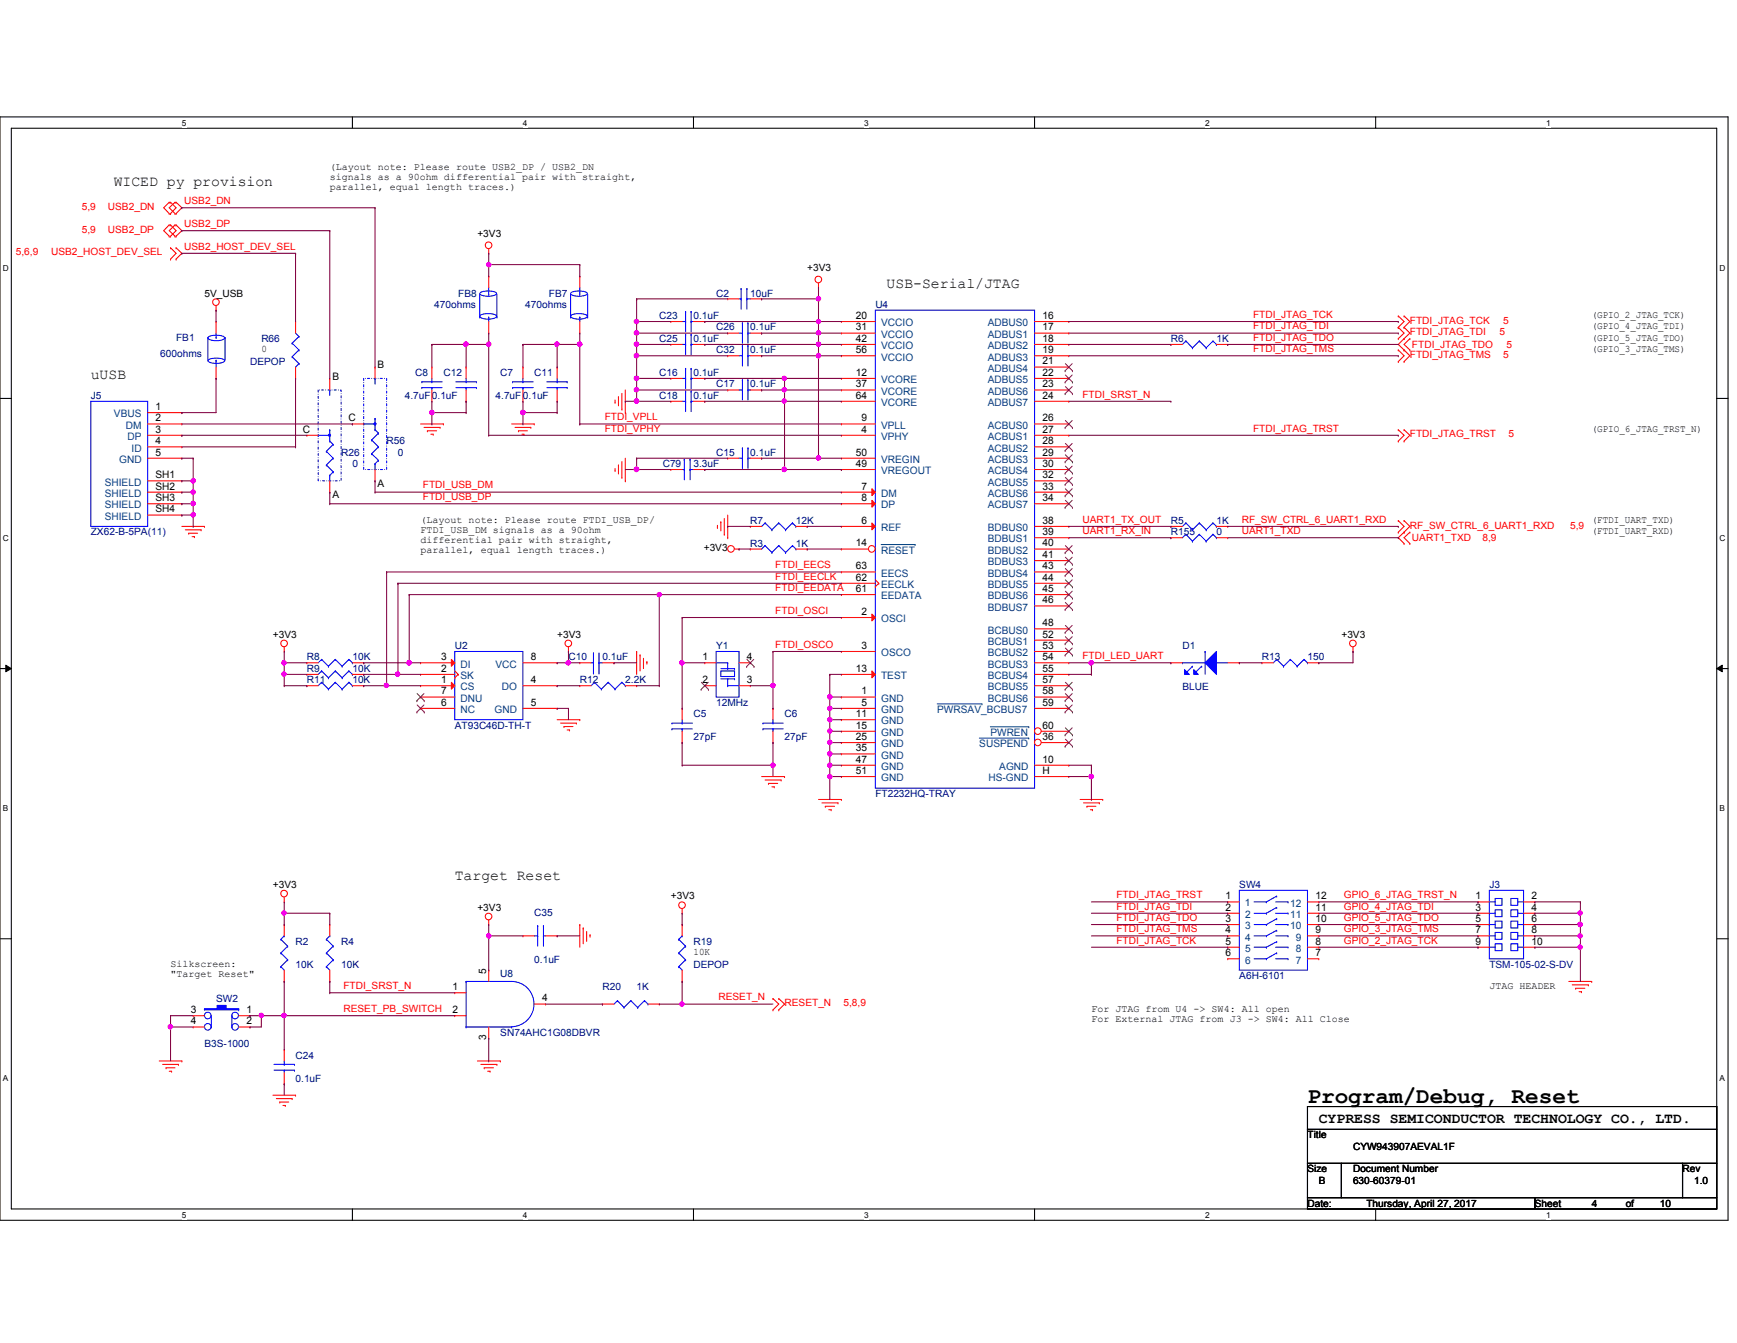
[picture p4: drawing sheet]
<svg xmlns="http://www.w3.org/2000/svg" width="279mm" height="216mm" viewBox="0 0 279 216" stroke-linecap="round" stroke-linejoin="round" font-family="sans-serif">
<defs><g id="words">
<text font-size="3.6" x="210.3" y="177.2">Program/Debug, Reset</text>
<g font-size="2.4">
<text x="18.3" y="29.8">WICED py provision</text>
<text x="142.6" y="46.3">USB-Serial/JTAG</text>
<text x="14.6" y="60.9">uUSB</text>
<text x="73.2" y="141.4">Target Reset</text>
<text x="212.1" y="180.6">CYPRESS SEMICONDUCTOR TECHNOLOGY CO., LTD.</text>
</g>
<g font-size="1.7">
<text x="137.7" y="53.1">31</text>
<text x="137.7" y="51.3">20</text>
<text x="167.7" y="53.1">17</text>
<text x="167.7" y="51.3">16</text>
<text x="60.7" y="59.2">B</text>
<text x="137.7" y="56.8">56</text>
<text x="137.7" y="54.9">42</text>
<text x="167.7" y="58.6">21</text>
<text x="167.7" y="56.8">19</text>
<text x="167.7" y="54.9">18</text>
<text x="25" y="65.9">1</text>
<text x="53.5" y="61">B</text>
<text x="137.7" y="64.1">64</text>
<text x="137.7" y="62.3">37</text>
<text x="137.7" y="60.4">12</text>
<text x="167.7" y="64.1">24</text>
<text x="167.7" y="62.3">23</text>
<text x="167.7" y="60.4">22</text>
<text x="25" y="67.7">2</text>
<text x="25" y="69.6">3</text>
<text x="25" y="71.4">4</text>
<text x="48.7" y="69.6">C</text>
<text x="56" y="67.7">C</text>
<text x="138.6" y="69.6">4</text>
<text x="138.6" y="67.7">9</text>
<text x="167.7" y="71.4">28</text>
<text x="167.7" y="69.6">27</text>
<text x="167.7" y="67.7">26</text>
<text x="25" y="73.2">5</text>
<text x="25" y="76.9">SH1</text>
<text x="137.7" y="73.2">50</text>
<text x="137.7" y="75.1">49</text>
<text x="167.7" y="76.9">32</text>
<text x="167.7" y="75.1">30</text>
<text x="167.7" y="73.2">29</text>
<text x="25" y="78.7">SH2</text>
<text x="25" y="80.6">SH3</text>
<text x="25" y="82.4">SH4</text>
<text x="53.5" y="80.1">A</text>
<text x="60.7" y="78.2">A</text>
<text x="138.6" y="80.6">8</text>
<text x="138.6" y="78.7">7</text>
<text x="167.7" y="80.6">34</text>
<text x="167.7" y="78.7">33</text>
<text x="137.7" y="87.8">14</text>
<text x="138.6" y="84.2">6</text>
<text x="167.7" y="89.7">41</text>
<text x="167.7" y="87.8">40</text>
<text x="167.7" y="86">39</text>
<text x="167.7" y="84.2">38</text>
<text x="137.7" y="91.5">63</text>
<text x="137.7" y="93.3">62</text>
<text x="137.7" y="95.2">61</text>
<text x="167.7" y="95.2">45</text>
<text x="167.7" y="93.3">44</text>
<text x="167.7" y="91.5">43</text>
<text x="138.6" y="98.8">2</text>
<text x="167.7" y="97">46</text>
<text x="167.7" y="100.7">48</text>
<text x="71" y="108">2</text>
<text x="71" y="106.1">3</text>
<text x="85.4" y="106.1">8</text>
<text x="113" y="106.1">1</text>
<text x="120.1" y="106.1">4</text>
<text x="137.7" y="108">13</text>
<text x="138.6" y="104.3">3</text>
<text x="167.7" y="108">55</text>
<text x="167.7" y="106.1">54</text>
<text x="167.7" y="104.3">53</text>
<text x="167.7" y="102.5">52</text>
<text x="71" y="109.8">1</text>
<text x="71" y="113.5">6</text>
<text x="71" y="111.6">7</text>
<text x="85.4" y="109.8">4</text>
<text x="85.4" y="113.5">5</text>
<text x="113" y="109.8">2</text>
<text x="120.1" y="109.8">3</text>
<text x="138.6" y="113.5">5</text>
<text x="138.6" y="111.6">1</text>
<text x="167.7" y="113.5">59</text>
<text x="167.7" y="111.6">58</text>
<text x="167.7" y="109.8">57</text>
<text x="137.7" y="119">25</text>
<text x="137.7" y="117.1">15</text>
<text x="137.7" y="115.3">11</text>
<text x="167.7" y="119">36</text>
<text x="167.7" y="117.1">60</text>
<text x="137.7" y="122.6">47</text>
<text x="137.7" y="120.8">35</text>
<text x="137.7" y="124.4">51</text>
<text x="167.7" y="124.4">H</text>
<text x="167.7" y="122.6">10</text>
<text x="197.1" y="144.6">1</text>
<text x="197.1" y="146.4">2</text>
<text x="197.1" y="148.2">3</text>
<text x="211.6" y="148.2">10</text>
<text x="211.6" y="146.4">11</text>
<text x="211.6" y="144.6">12</text>
<text x="237.4" y="144.6">1</text>
<text x="237.4" y="146.4">3</text>
<text x="237.4" y="148.2">5</text>
<text x="246.3" y="144.6">2</text>
<text x="246.3" y="146.4">4</text>
<text x="246.3" y="148.2">6</text>
<text x="197.1" y="150">4</text>
<text x="197.1" y="151.8">5</text>
<text x="197.1" y="153.7">6</text>
<text x="211.6" y="153.7">7</text>
<text x="211.6" y="151.8">8</text>
<text x="211.6" y="150">9</text>
<text x="237.4" y="150">7</text>
<text x="237.4" y="151.8">9</text>
<text x="246.3" y="150">8</text>
<text x="246.3" y="151.8">10</text>
<text x="72.8" y="159.2">1</text>
<text x="78.2" y="156.5" transform="rotate(-90 78.2 156.5)">5</text>
<text x="87.2" y="161">4</text>
<text x="30.7" y="164.7">4</text>
<text x="30.7" y="162.9">3</text>
<text x="39.7" y="162.9">1</text>
<text x="39.7" y="164.7">2</text>
<text x="72.8" y="162.9">2</text>
<text x="78.2" y="167.3" transform="rotate(-90 78.2 167.3)">3</text>
</g>
<g font-size="1.7" fill="#004080">
<text x="141.7" y="52.5">VCCIO</text>
<text x="158.9" y="52.5">ADBUS0</text>
<text x="141.7" y="58">VCCIO</text>
<text x="141.7" y="56.1">VCCIO</text>
<text x="141.7" y="54.3">VCCIO</text>
<text x="158.9" y="59.8">ADBUS4</text>
<text x="158.9" y="58">ADBUS3</text>
<text x="158.9" y="56.1">ADBUS2</text>
<text x="158.9" y="54.3">ADBUS1</text>
<text x="141.7" y="65.3">VCORE</text>
<text x="141.7" y="63.5">VCORE</text>
<text x="141.7" y="61.6">VCORE</text>
<text x="158.9" y="65.3">ADBUS7</text>
<text x="158.9" y="63.5">ADBUS6</text>
<text x="158.9" y="61.6">ADBUS5</text>
<text x="18.3" y="67.1">VBUS</text>
<text x="20.2" y="68.9">DM</text>
<text x="20.5" y="70.7">DP</text>
<text x="141.7" y="70.7">VPHY</text>
<text x="141.7" y="68.9">VPLL</text>
<text x="158.9" y="70.7">ACBUS1</text>
<text x="158.9" y="68.9">ACBUS0</text>
<text x="19.2" y="74.4">GND</text>
<text x="21.2" y="72.6">ID</text>
<text x="141.7" y="74.4">VREGIN</text>
<text x="141.7" y="76.2">VREGOUT</text>
<text x="158.9" y="76.2">ACBUS4</text>
<text x="158.9" y="74.4">ACBUS3</text>
<text x="158.9" y="72.6">ACBUS2</text>
<text x="16.8" y="78.1">SHIELD</text>
<text x="16.8" y="79.9">SHIELD</text>
<text x="16.8" y="81.7">SHIELD</text>
<text x="16.8" y="83.6">SHIELD</text>
<text x="141.7" y="81.7">DP</text>
<text x="141.7" y="79.9">DM</text>
<text x="158.9" y="81.7">ACBUS7</text>
<text x="158.9" y="79.9">ACBUS6</text>
<text x="158.9" y="78.1">ACBUS5</text>
<text x="141.7" y="85.4">REF</text>
<text x="141.7" y="89">RESET</text>
<text x="158.9" y="89">BDBUS2</text>
<text x="158.9" y="87.2">BDBUS1</text>
<text x="158.9" y="85.4">BDBUS0</text>
<text x="141.7" y="92.7">EECS</text>
<text x="141.7" y="94.5">EECLK</text>
<text x="158.9" y="94.5">BDBUS5</text>
<text x="158.9" y="92.7">BDBUS4</text>
<text x="158.9" y="90.9">BDBUS3</text>
<text x="141.7" y="96.4">EEDATA</text>
<text x="141.7" y="100">OSCI</text>
<text x="158.9" y="98.2">BDBUS7</text>
<text x="158.9" y="96.4">BDBUS6</text>
<text x="158.9" y="101.9">BCBUS0</text>
<text x="74.1" y="107.3">DI</text>
<text x="79.7" y="107.3">VCC</text>
<text x="141.7" y="105.5">OSCO</text>
<text x="158.9" y="107.3">BCBUS3</text>
<text x="158.9" y="105.5">BCBUS2</text>
<text x="158.9" y="103.7">BCBUS1</text>
<text x="74.1" y="111">CS</text>
<text x="74.1" y="109.2">SK</text>
<text x="74.1" y="112.8">DNU</text>
<text x="80.7" y="111">DO</text>
<text x="141.7" y="112.8">GND</text>
<text x="141.7" y="109.2">TEST</text>
<text x="158.9" y="112.8">BCBUS6</text>
<text x="158.9" y="111">BCBUS5</text>
<text x="158.9" y="109.2">BCBUS4</text>
<text x="74.1" y="114.6">NC</text>
<text x="79.5" y="114.6">GND</text>
<text x="141.7" y="118.3">GND</text>
<text x="141.7" y="116.5">GND</text>
<text x="141.7" y="114.6">GND</text>
<text x="150.7" y="114.6">PWRSAV_BCBUS7</text>
<text x="159.3" y="118.3">PWREN</text>
<text x="141.7" y="123.8">GND</text>
<text x="141.7" y="122">GND</text>
<text x="141.7" y="120.1">GND</text>
<text x="141.7" y="125.6">GND</text>
<text x="157.5" y="120.1">SUSPEND</text>
<text x="159" y="125.6">HS-GND</text>
<text x="160.7" y="123.8">AGND</text>
<text x="200.3" y="147.6">2</text>
<text x="200.3" y="149.4">3</text>
<text x="207.5" y="149.4">10</text>
<text x="207.5" y="147.6">11</text>
<text x="207.5" y="145.8">12</text>
<text x="200.3" y="151.2">4</text>
<text x="200.3" y="153">5</text>
<text x="200.3" y="154.9">6</text>
<text x="208.4" y="154.9">7</text>
<text x="208.4" y="153">8</text>
<text x="208.4" y="151.2">9</text>
</g>
<g font-size="1.6">
<text x="53" y="27.4">(Layout note: Please route USB2_DP / USB2_DN</text>
<text x="53" y="29">signals as a 90ohm differential pair with straight,</text>
<text x="53" y="30.6">parallel, equal length traces.)</text>
<text x="76.8" y="38.1">+3V3</text>
<text x="32.9" y="47.7">5V_USB</text>
<text x="129.8" y="43.6">+3V3</text>
<text x="256" y="53">(GPIO_4_JTAG_TDI)</text>
<text x="256" y="51.1">(GPIO_2_JTAG_TCK)</text>
<text x="42" y="56.6">0</text>
<text x="256" y="56.6">(GPIO_3_JTAG_TMS)</text>
<text x="256" y="54.8">(GPIO_5_JTAG_TDO)</text>
<text x="256" y="69.4">(GPIO_6_JTAG_TRST_N)</text>
<text x="67.6" y="84.1">(Layout note: Please route FTDI_USB_DP/</text>
<text x="67.6" y="85.7">FTDI_USB_DM signals as a 90ohm</text>
<text x="67.6" y="87.3">differential pair with straight,</text>
<text x="67.6" y="88.9">parallel, equal length traces.)</text>
<text x="113.2" y="88.6">+3V3</text>
<text x="256" y="84.1">(FTDI_UART_TXD)</text>
<text x="256" y="85.9">(FTDI_UART_RXD)</text>
<text x="43.9" y="102.5">+3V3</text>
<text x="89.6" y="102.5">+3V3</text>
<text x="215.8" y="102.5">+3V3</text>
<text x="43.9" y="142.7">+3V3</text>
<text x="76.8" y="146.4">+3V3</text>
<text x="107.9" y="144.6">+3V3</text>
<text x="27.4" y="155.4">Silkscreen:</text>
<text x="111.5" y="153.5">10K</text>
<text x="27.4" y="157">&quot;Target Reset&quot;</text>
<text x="239.6" y="159">JTAG HEADER</text>
<text x="175.6" y="162.7">For JTAG from U4 -&gt; SW4: All open</text>
<text x="175.6" y="164.3">For External JTAG from J3 -&gt; SW4: All Close</text>
<text x="210.3" y="183">Title</text>
<text x="217.6" y="184.8">CYW943907AEVAL1F</text>
<text x="210.3" y="188.5">Size</text>
<text x="212.1" y="190.3">B</text>
<text x="217.6" y="188.5">Document Number</text>
<text x="217.6" y="190.3">630-60379-01</text>
<text x="270.6" y="188.5">Rev</text>
<text x="272.5" y="190.3">1.0</text>
<text x="210.3" y="194">Date:</text>
<text x="219.8" y="194">Thursday, April 27, 2017</text>
<text x="246.9" y="194">Sheet</text>
<text x="256" y="194">4</text>
<text x="261.5" y="194">of</text>
<text x="267" y="194">10</text>
</g>
<g font-size="1.6" fill="#f00">
<text x="13.2" y="33.7">5,9</text>
<text x="17.4" y="33.7">USB2_DN</text>
<text x="29.6" y="32.8">USB2_DN</text>
<text x="2.5" y="41.1">5,6,9</text>
<text x="8.2" y="41.1">USB2_HOST_DEV_SEL</text>
<text x="13.2" y="37.4">5,9</text>
<text x="17.4" y="37.4">USB2_DP</text>
<text x="29.6" y="40.1">USB2_HOST_DEV_SEL</text>
<text x="29.6" y="36.5">USB2_DP</text>
<text x="201.5" y="51.1">FTDI_JTAG_TCK</text>
<text x="201.5" y="53">FTDI_JTAG_TDI</text>
<text x="226.8" y="52">FTDI_JTAG_TCK</text>
<text x="226.8" y="53.9">FTDI_JTAG_TDI</text>
<text x="241.2" y="53.9">5</text>
<text x="241.8" y="52">5</text>
<text x="201.5" y="54.8">FTDI_JTAG_TDO</text>
<text x="201.5" y="56.6">FTDI_JTAG_TMS</text>
<text x="226.8" y="57.5">FTDI_JTAG_TMS</text>
<text x="227.1" y="55.9">FTDI_JTAG_TDO</text>
<text x="241.8" y="57.5">5</text>
<text x="242.3" y="55.9">5</text>
<text x="174.1" y="63.9">FTDI_SRST_N</text>
<text x="97.3" y="67.6">FTDI_VPLL</text>
<text x="97.3" y="69.4">FTDI_VPHY</text>
<text x="201.5" y="69.4">FTDI_JTAG_TRST</text>
<text x="226.8" y="70.3">FTDI_JTAG_TRST</text>
<text x="242.7" y="70.3">5</text>
<text x="68" y="78.5">FTDI_USB_DM</text>
<text x="68" y="80.4">FTDI_USB_DP</text>
<text x="174.1" y="84">UART1_TX_OUT</text>
<text x="174.1" y="85.9">UART1_RX_IN</text>
<text x="199.7" y="84">RF_SW_CTRL_6_UART1_RXD</text>
<text x="199.7" y="85.9">UART1_TXD</text>
<text x="226.8" y="85">RF_SW_CTRL_6_UART1_RXD</text>
<text x="227.1" y="87">UART1_TXD</text>
<text x="238.5" y="87">8,9</text>
<text x="252.6" y="85">5,9</text>
<text x="124.7" y="95">FTDI_EEDATA</text>
<text x="124.7" y="93.2">FTDI_EECLK</text>
<text x="124.7" y="91.4">FTDI_EECS</text>
<text x="124.7" y="98.7">FTDI_OSCI</text>
<text x="124.7" y="104.1">FTDI_OSCO</text>
<text x="174.1" y="106">FTDI_LED_UART</text>
<text x="179.6" y="144.4">FTDI_JTAG_TRST</text>
<text x="179.6" y="146.2">FTDI_JTAG_TDI</text>
<text x="179.6" y="148">FTDI_JTAG_TDO</text>
<text x="179.6" y="149.9">FTDI_JTAG_TMS</text>
<text x="216.2" y="149.9">GPIO_3_JTAG_TMS</text>
<text x="216.2" y="148">GPIO_5_JTAG_TDO</text>
<text x="216.2" y="146.2">GPIO_4_JTAG_TDI</text>
<text x="216.2" y="144.4">GPIO_6_JTAG_TRST_N</text>
<text x="179.6" y="151.7">FTDI_JTAG_TCK</text>
<text x="216.2" y="151.7">GPIO_2_JTAG_TCK</text>
<text x="55.2" y="159">FTDI_SRST_N</text>
<text x="115.6" y="160.8">RESET_N</text>
<text x="126.2" y="161.8">RESET_N</text>
<text x="135.7" y="161.8">5,8,9</text>
<text x="55.2" y="162.7">RESET_PB_SWITCH</text>
</g>
<g font-size="1.6" fill="#000080">
<text x="73.7" y="47.7">FB8</text>
<text x="88.3" y="47.7">FB7</text>
<text x="115.2" y="47.7">C2</text>
<text x="120.7" y="47.7">10uF</text>
<text x="69.8" y="49.5">470ohms</text>
<text x="84.5" y="49.5">470ohms</text>
<text x="106" y="51.3">C23</text>
<text x="111.5" y="51.3">0.1uF</text>
<text x="115.2" y="53.1">C26</text>
<text x="120.7" y="53.1">0.1uF</text>
<text x="140.8" y="49.5">U4</text>
<text x="25.8" y="57.4">600ohms</text>
<text x="28.3" y="54.8">FB1</text>
<text x="40.2" y="58.6">DEPOP</text>
<text x="42" y="55">R66</text>
<text x="106" y="55">C25</text>
<text x="111.5" y="55">0.1uF</text>
<text x="115.2" y="56.8">C32</text>
<text x="120.7" y="56.8">0.1uF</text>
<text x="188.3" y="55">R6</text>
<text x="195.7" y="55">1K</text>
<text x="14.6" y="64.1">J5</text>
<text x="65.1" y="64.1">4.7uF0.1uF</text>
<text x="66.8" y="60.5">C8</text>
<text x="71.3" y="60.5">C12</text>
<text x="79.7" y="64.1">4.7uF0.1uF</text>
<text x="80.5" y="60.5">C7</text>
<text x="85.9" y="60.5">C11</text>
<text x="106" y="64.1">C18</text>
<text x="106" y="60.5">C16</text>
<text x="111.5" y="64.1">0.1uF</text>
<text x="111.5" y="60.5">0.1uF</text>
<text x="115.2" y="62.3">C17</text>
<text x="120.7" y="62.3">0.1uF</text>
<text x="62.2" y="71.4">R56</text>
<text x="54.9" y="73.3">R26</text>
<text x="56.7" y="75.1">0</text>
<text x="64" y="73.3">0</text>
<text x="106.6" y="75.1">C79</text>
<text x="111.5" y="75.1">3.3uF</text>
<text x="115.2" y="73.3">C15</text>
<text x="120.7" y="73.3">0.1uF</text>
<text x="14.6" y="86.1">ZX62-B-5PA(11)</text>
<text x="120.7" y="84.2">R7</text>
<text x="120.7" y="87.9">R3</text>
<text x="128" y="84.2">12K</text>
<text x="128" y="87.9">1K</text>
<text x="188.3" y="86.1">R155</text>
<text x="188.3" y="84.2">R5</text>
<text x="195.7" y="86.1">0</text>
<text x="195.7" y="84.2">1K</text>
<text x="49.4" y="108">R9</text>
<text x="49.4" y="106.2">R8</text>
<text x="56.7" y="108">10K</text>
<text x="56.7" y="106.2">10K</text>
<text x="73.2" y="104.4">U2</text>
<text x="91.4" y="106.2">C10</text>
<text x="96.9" y="106.2">0.1uF</text>
<text x="115.2" y="104.4">Y1</text>
<text x="190.2" y="104.4">D1</text>
<text x="203" y="106.2">R13</text>
<text x="210.3" y="106.2">150</text>
<text x="49.4" y="109.9">R11</text>
<text x="56.7" y="109.9">10K</text>
<text x="93.3" y="109.9">R12</text>
<text x="100.6" y="109.9">2.2K</text>
<text x="115.2" y="113.5">12MHz</text>
<text x="190.2" y="111">BLUE</text>
<text x="73.2" y="117.1">AT93C46D-TH-T</text>
<text x="111.5" y="115.3">C5</text>
<text x="111.5" y="119">27pF</text>
<text x="126.2" y="115.3">C6</text>
<text x="126.2" y="119">27pF</text>
<text x="140.8" y="128.1">FT2232HQ-TRAY</text>
<text x="199.3" y="142.7">SW4</text>
<text x="239.6" y="142.7">J3</text>
<text x="85.9" y="147.3">C35</text>
<text x="47.5" y="151.9">R2</text>
<text x="47.5" y="155.6">10K</text>
<text x="54.9" y="151.9">R4</text>
<text x="54.9" y="155.6">10K</text>
<text x="85.9" y="154.8">0.1uF</text>
<text x="111.5" y="151.9">R19</text>
<text x="111.5" y="155.6">DEPOP</text>
<text x="239.6" y="155.6">TSM-105-02-S-DV</text>
<text x="34.8" y="161">SW2</text>
<text x="80.5" y="157">U8</text>
<text x="96.9" y="159.2">R20</text>
<text x="102.4" y="159.2">1K</text>
<text x="199.3" y="157.4">A6H-6101</text>
<text x="80.5" y="166.5">SN74AHC1G08DBVR</text>
<text x="32.9" y="168.4">B3S-1000</text>
<text x="47.5" y="170.2">C24</text>
<text x="47.5" y="173.9">0.1uF</text>
</g>
<text font-size="1.6" fill="#004080" x="200.2" y="145.7">1</text>
<g font-size="1.3">
<text x="29.3" y="20.2">5</text>
<text x="84.1" y="20.2">4</text>
<text x="139" y="20.2">3</text>
<text x="193.8" y="20.2">2</text>
<text x="248.7" y="20.2">1</text>
<text x=".5" y="43.5">D</text>
<text x="276.6" y="43.5">D</text>
<text x=".5" y="87">C</text>
<text x="276.6" y="87">C</text>
<text x=".5" y="130.4">B</text>
<text x="276.6" y="130.4">B</text>
<text x=".5" y="173.8">A</text>
<text x="276.6" y="173.8">A</text>
<text x="29.3" y="195.7">5</text>
<text x="84.1" y="195.7">4</text>
<text x="139" y="195.7">3</text>
<text x="193.8" y="195.7">2</text>
<text x="248.7" y="195.7">1</text>
</g>
</g></defs>
<path d="M0 18.8h278v177.4h-278zM1.8 20.6h274.3v173.8h-274.3z" fill="none" stroke="#000" stroke-width=".17"/>
<g fill="#fff">
<path d="M29.3 19h.7v1.5h-.7z"/>
<path d="M29.3 194.6h.7v1.4h-.7z"/>
</g>
<path d="M56.7 18.8v1.8M56.7 194.4v1.8" fill="none" stroke="#000" stroke-width=".17"/>
<g fill="#fff">
<path d="M84.1 19h.7v1.5h-.7z"/>
<path d="M84.1 194.6h.7v1.4h-.7z"/>
</g>
<path d="M111.5 18.8v1.8M111.5 194.4v1.8" fill="none" stroke="#000" stroke-width=".17"/>
<g fill="#fff">
<path d="M139 19h.7v1.5h-.7z"/>
<path d="M139 194.6h.7v1.4h-.7z"/>
</g>
<path d="M166.4 18.8v1.8M166.4 194.4v1.8" fill="none" stroke="#000" stroke-width=".17"/>
<g fill="#fff">
<path d="M193.8 19h.8v1.5h-.8z"/>
<path d="M193.8 194.6h.8v1.4h-.8z"/>
</g>
<path d="M221.3 18.8v1.8M221.3 194.4v1.8" fill="none" stroke="#000" stroke-width=".17"/>
<g fill="#fff">
<path d="M248.7 19h.7v1.5h-.7z"/>
<path d="M248.7 194.6h.7v1.4h-.7z"/>
<path d="M.5 42.3h.9v1.5h-.9z"/>
<path d="M276.6 42.3h.9v1.5h-.9z"/>
<path d="M.5 85.8h.9v1.4h-.9z"/>
<path d="M276.6 85.8h.9v1.4h-.9z"/>
</g>
<path d="M0 64.1h1.8M276.1 64.1h1.9" fill="none" stroke="#000" stroke-width=".17"/>
<g fill="#fff">
<path d="M.5 129.2h.8v1.5h-.8z"/>
<path d="M276.6 129.2h.9v1.5h-.9z"/>
</g>
<path d="M0 107.5h1.8M276.1 107.5h1.9" fill="none" stroke="#000" stroke-width=".17"/>
<path d="M.9 106.9l.9 .6-.9 .5zM276.1 107.5l.9-.6v1.1z" fill="#000"/>
<path d="M.9 106.9l.9 .6-.9 .5zM276.1 107.5l.9-.6v1.1z" fill="none" stroke="#000" stroke-width=".16"/>
<g fill="#fff">
<path d="M.5 172.6h.8v1.5h-.8z"/>
<path d="M276.6 172.6h.9v1.5h-.9z"/>
</g>
<path d="M0 150.9h1.8M276.1 150.9h1.9M210.3 177.9h65.8v3.7h-65.8zM210.3 181.6h65.8v5.4h-65.8zM210.3 187h5.5v5.5h-5.5zM210.3 192.5h36.6v1.9h-36.6zM215.8 187h54.8v5.5h-54.8zM246.9 192.5h29.2v1.9h-29.2zM270.6 187h5.5v5.5h-5.5z" fill="none" stroke="#000" stroke-width=".17"/>
<g fill="none" stroke="#f00" stroke-width=".17">
<path d="M27.2 34.3h.1M27.2 32.5h.1M27.2 38h.1M27.2 36.2h.1M27.2 32.5l-.9 .9 .9 .9M27.2 36.2l-.9 .9 .9 .9M27.4 32.5h.1M27.4 34.3h.1M27.4 36.2h.1M27.4 38h.1M27.4 39.8h.1M27.4 32.5l.9 .9-.9 .9"/>
<path d="M27.4 36.2l.9 .9-.9 .9M27.4 39.8l.9 .9-.9 1M28.2 34.3h.1M28.2 32.5h.1M28.2 38h.1M28.2 36.2h.1M28.2 32.5l-1 .9 1 .9M28.2 36.2l-1 .9 1 .9M28.3 34.3h.1M28.3 32.5h.1M28.3 38h.1M28.3 36.2h.1"/>
<path d="M28.3 39.8h.1M28.3 32.5l1 .9-1 .9M28.3 36.2l1 .9-1 .9M28.3 39.8l1 .9-1 1M27.4 41.7h.1M28.3 41.7h.1M34.8 49.9h.1M34.8 49.1v.8M78.6 40.7h.1M78.6 44.4h.1M78.6 53.6h.1M78.6 40v.7"/>
<path d="M78.6 44.4v1.8M78.6 51.7v1.9M84.1 59h.1M84.1 59v1.8M107.9 51.7h.1M107.9 51.7h1.8M111.5 51.7h1.9M113.4 51.7h.1M117.1 57.2h.1M117.1 57.2h1.8M120.7 57.2h1.8M122.5 57.2h.1"/>
<path d="M131.7 46.2h.1M131.7 45.5v.7M224.9 52.6h.1M224.9 50.8h.1M224.9 54.4h.1M224.9 58.1h.1M224.9 56.3h.1M224.9 50.8l.9 .9-.9 .9M224.9 52.6l.9 1-.9 .8M224.9 56.3l.9 .9-.9 .9M225.8 52.6h.1M225.8 50.8h.1"/>
<path d="M225.8 54.4h.1M225.8 56.3h.1M225.8 58.1h.1M225.8 50.8l1 .9-1 .9M225.8 52.6l1 1-1 .8M225.8 54.4l-.9 1 .9 .9M225.8 56.3l1 .9-1 .9M226.8 56.3h.1M226.8 54.4h.1M226.8 54.4l-1 1 1 .9M23.7 68.2h5.6M23.7 66.3h5.6"/>
<path d="M23.7 70h5.6M23.7 73.7h5.6M23.7 77.3h5.6M23.7 79.1h5.6M23.7 71.8h5.6M29.3 66.3h.1M29.3 68.2h.1M29.3 70h.1M29.3 73.7h.1M29.3 77.3h.1M29.3 79.1h.1M29.3 71.8h.1"/>
<path d="M67.6 68.2h3.7M68.2 68.7h2.6M68.7 69.3h.1M68.7 69.3h1.5M69.3 69.8h.4M69.7 69.8h.1M70.8 68.7h.1M71.3 68.2h.1M82.3 68.2h3.6M82.8 68.7h2.6M83.4 69.3h.1M83.4 69.3h1.4"/>
<path d="M83.9 69.8h.4M84.1 64.5h.1M84.1 62.7v1.8M84.3 69.8h.1M85.4 68.7h.1M85.9 68.2h.1M98.9 75.6h.1M98.9 64.7h.1M98.9 64.3v.4M98.9 75.3v.3M99.5 74.8h.1M99.5 63.8h.1"/>
<path d="M99.5 63.8v1.4M99.5 74.8v1.4M100 76.8h.1M100 65.8h.1M100 63.2v2.6M100 74.2v2.6M100.6 77.3h.1M100.6 66.3h.1M100.6 62.7v3.6M100.6 73.7v3.6M107.9 64.5h.1M107.9 64.5h1.8"/>
<path d="M111.5 64.5h1.9M113.4 64.5h.1M224.9 70.9h.1M224.9 69.1h.1M224.9 69.1l.9 .9-.9 .9M225.8 70.9h.1M225.8 69.1h.1M225.8 69.1l1 .9-1 .9M23.7 81h5.6M23.7 82.8h5.6M29.3 81h.1M29.3 82.8h.1"/>
<path d="M29.3 84.6h3.6M29.8 85.2h2.5M30.4 85.7h.1M30.4 85.7h1.4M30.9 86.3h.4M31.3 86.3h.1M32.3 85.2h.1M32.9 84.6h.1M115.4 84.8h.1M115.4 84.5v.3M116 83.9h.1M116 83.9v1.4"/>
<path d="M116.5 85.9h.1M116.5 83.4v2.5M117.1 86.4h.1M117.1 82.8v3.6M118.2 88.3h.7M118.9 88.3h.1M188.3 86.4h.1M188.3 86.4h1.9M195.7 86.4h1.8M197.5 86.4h.1M224.9 85.6h.1M224.9 83.7h.1"/>
<path d="M224.9 83.7l.9 .9-.9 1M225.8 85.6h.1M225.8 83.7h.1M225.8 87.4h.1M225.8 83.7l1 .9-1 1M225.8 85.6l-.9 .8 .9 1M226.8 87.4h.1M226.8 85.6h.1M226.8 85.6l-1 .8 1 1M45.7 104.7h.1M45.7 104v.7M49.4 108.4h.1"/>
<path d="M49.4 110.2h.1M49.4 108.4h1.8M49.4 110.2h1.8M56.7 108.4h1.8M56.7 110.2h1.8M58.5 108.4h.1M58.5 110.2h.1M89.6 115.7h3.7M90.2 116.2h2.5M90.7 116.8h.1M90.7 116.8h1.5M91.2 117.3h.4"/>
<path d="M91.4 104.7h.1M91.4 104v.7M91.6 117.3h.1M92.7 116.2h.1M93.3 115.7h.1M93.3 106.6h.1M93.3 110.2h.1M93.3 106.6h1.8M93.3 110.2h1.8M96.9 106.6h1.9M98.8 106.6h.1M100.6 110.2h1.8"/>
<path d="M102.4 104.7h.1M102.4 110.2h.1M102.4 104.7v3.7M103 105.3h.1M103 105.3v2.6M103.5 107.3h.1M103.5 105.8v1.5M104.1 106.4h.1M104.1 106.4v.4M124.3 119.4h.1M124.3 113.9h.1M124.3 113.9v1.8"/>
<path d="M124.3 117.6v1.8M217.6 104.7h.1M217.6 104v.7M122.5 124.8h3.7M123.1 125.4h2.5M123.6 125.9h.1M123.6 125.9h1.5M124.2 126.5h.3M124.5 126.5h.1M125.6 125.4h.1M126.2 124.8h.1M131.7 128.5h3.6"/>
<path d="M132.2 129.1h2.6M132.8 129.6h.1M132.8 129.6h1.4M133.3 130.2h.4M133.7 130.2h.1M134.8 129.1h.1M135.3 128.5h.1M173.7 128.5h3.7M174.3 129.1h2.5M174.8 129.6h.1M174.8 129.6h1.5M175.4 130.2h.3"/>
<path d="M175.7 130.2h.1M176.8 129.1h.1M177.4 128.5h.1M45.7 145h.1M45.7 144.2v.8M78.6 148.6h.1M78.6 147.9v.7M84.1 150.5h.1M84.1 150.5h1.8M87.8 150.5h1.8M89.6 150.5h.1M93.3 148.6h.1"/>
<path d="M93.3 148.6v3.7M93.8 149.2h.1M93.8 149.2v2.5M94.4 151.2h.1M94.4 149.7v1.5M94.9 150.3h.1M94.9 150.3v.4M109.7 146.8h.1M109.7 146.1v.7M252.3 157.8h3.7M252.9 158.3h2.6M253.4 158.9h.1"/>
<path d="M253.4 158.9h1.5M254 159.4h.4M254.4 159.4h.1M255.5 158.3h.1M256 157.8h.1M25.6 170.6h3.7M26.2 171.1h2.5M26.7 171.7h.1M26.7 171.7h1.5M27.2 172.2h.4M27.6 172.2h.1M28.7 171.1h.1"/>
<path d="M29.3 170.6h.1M43.9 176.1h3.6M44.4 176.6h2.6M45 177.2h.1M45 177.2h1.4M45.5 177.7h.4M45.9 177.7h.1M47 176.6h.1M47.5 176.1h.1M76.8 170.6h3.7M77.3 171.1h2.6M77.9 171.7h.1"/>
<path d="M77.9 171.7h1.5M78.4 172.2h.4M78.8 172.2h.1M79.9 171.1h.1M80.5 170.6h.1M124.3 162.3h.1M124.3 160.5h.1M124.3 160.5l1 .9-1 .9M125.3 162.3h.1M125.3 160.5h.1M125.3 160.5l.9 .9-.9 .9"/>
<circle cx="78.6" cy="39.4" r=".54"/>
<circle cx="34.7" cy="48.6" r=".54"/>
<circle cx="131.6" cy="44.9" r=".54"/>
<circle cx="117.6" cy="88.2" r=".54"/>
<circle cx="45.7" cy="103.4" r=".54"/>
<circle cx="91.4" cy="103.4" r=".54"/>
<circle cx="217.6" cy="103.4" r=".54"/>
<circle cx="45.7" cy="143.7" r=".54"/>
<circle cx="78.6" cy="147.3" r=".54"/>
<circle cx="109.7" cy="145.5" r=".54"/>
</g>
<g fill="none" stroke="#00f" stroke-width=".17">
<path d="M77.2 51h.1M77.2 47.3v3.7M77.3 47a3.2 3.2 0 0 1 2.5 0l.1 .2a2.38 2.38 0 0 1-2.7 0zM77.3 50.7a3.2 3.2 0 0 1 2.5 0l.1 .1a2.27 2.27 0 0 1-2.6 .2l-.1-.2zM78.6 47.3h.1M78.6 51h.1M78.6 46.2v1.1M78.6 51v.7M79.9 51h.1M79.9 47.3v3.7M109.7 51.7h.6M110.3 50.1h.1"/>
<path d="M110.3 51.7h.1M110.3 50.1v3.2M111.2 51.7h.1M111.2 50.1h.1M111.2 50.1v3.2M111.2 51.7h.3M118.9 57.2h.5M119.4 55.5h.1M119.4 57.2h.1M119.4 55.5v3.3M120.3 57.2h.1M120.3 55.5h.1"/>
<path d="M120.3 57.2h.4M120.3 55.5v3.3M14.6 64.5h9.1v20.1h-9.1zM82.5 61.4h.1M82.5 62.3h.1M82.5 61.4h3.3M82.5 62.3h3.3M84.1 62.3h.1M84.1 61.4h.1M84.1 60.8v.6M84.1 62.3v.4M109.7 64.5h.6"/>
<path d="M110.3 62.9h.1M110.3 64.5h.1M110.3 62.9v3.3M111.2 64.5h.1M111.2 62.9h.1M111.2 64.5h.3M111.2 62.9v3.3M190.8 85.9h.1M190.8 85.9l-.6 .5M190.8 85.9l1 1.1M191.8 87h.1M192.9 85.9h.1"/>
<path d="M192.9 85.9l-1.1 1.1M192.9 85.9l1.1 1.1M194 87h.1M195.1 85.9h.1M195.1 85.9l-1.1 1.1M195.1 85.9l.6 .5M195.7 86.4h.1M51.7 107.9h.1M51.7 109.7h.1M51.7 107.9l-.5 .5M51.7 107.9l1.1 1.1M51.7 109.7l-.5 .5"/>
<path d="M51.7 109.7l1.1 1.1M52.8 109h.1M52.8 110.8h.1M53.9 107.9h.1M53.9 109.7h.1M53.9 107.9l-1.1 1.1M53.9 107.9l1.1 1.1M53.9 109.7l-1.1 1.1M53.9 109.7l1.1 1.1M55 109h.1M55 110.8h.1M56.1 107.9h.1"/>
<path d="M56.1 109.7h.1M56.1 107.9l-1.1 1.1M56.1 107.9l.6 .5M56.1 109.7l-1.1 1.1M56.1 109.7l.6 .5M56.7 108.4h.1M56.7 110.2h.1M95.1 106.6h.4M95.5 106.6h.1M95.5 108.2h.1M95.5 104.9v3.3M95.6 109.7h.1"/>
<path d="M95.6 109.7l-.5 .5M95.6 109.7l1.1 1.1M96.4 108.2h.1M96.4 106.6h.1M96.4 106.6h.5M96.4 104.9v3.3M96.7 110.8h.1M97.8 109.7h.1M97.8 109.7l-1.1 1.1M97.8 109.7l1.1 1.1M98.9 110.8h.1M100 109.7h.1"/>
<path d="M100 109.7l-1.1 1.1M100 109.7l.6 .5M100.6 110.2h.1M122.7 116.2h.1M122.7 117.2h.1M122.7 116.2h3.3M122.7 117.2h3.3M124.3 117.2h.1M124.3 116.2h.1M124.3 115.7v.5M124.3 117.2v.4M85.9 150.5h.6"/>
<path d="M86.5 148.8h.1M86.5 150.5h.1M86.5 148.8v3.3M87.4 150.5h.1M87.4 148.8h.1M87.4 150.5h.4M87.4 148.8v3.3M32.9 162.2h.1M32.9 162.2v.1M34 165.1h.1M34 163.3v1.8M37.3 165.1h.1"/>
<path d="M37.3 163.3v1.8M38.4 162.3h.1M38.4 162.2v.1"/>
<circle cx="33.4" cy="165.1" r=".54"/>
<circle cx="33.4" cy="163.3" r=".54"/>
<circle cx="37.8" cy="165.1" r=".54"/>
<circle cx="37.8" cy="163.3" r=".54"/>
</g>
<path d="M32.9 162.2h2v-.6h1.5v.6h2v.1h-5.5z" fill-rule="evenodd" fill="#00f"/>
<path d="M140.8 49.9h25.6v76.8h-25.6zM73.3 61.4h3.3M73.3 62.3h3.3M75 62.3h.1M75 61.4h.1M75 60.8v.6M75 62.3v.4M76.6 61.4h.1M76.6 62.3h.1M32.9 162.2h2v-.6h1.5v.6h2v.1h-5.5z" fill="none" stroke="#00f" stroke-width=".17"/>
<path d="M75 59h.1M75 59v1.8M75 64.5h.1M75 62.7v1.8M31.1 165.1h.1M31.1 163.3h.1M31.1 163.3h1.8M31.1 165.1h1.8M38.4 163.3h1.8M38.4 165.1h1.8M40.2 163.3h.1M40.2 165.1h.1" fill="none" stroke="#f00" stroke-width=".17"/>
<circle cx="166.9" cy="119.4" r=".54" fill="#fff"/>
<g fill="none" stroke="#f00" stroke-width=".17">
<path d="M135.3 57.2h.1M135.3 55.4h.1M135.3 53.6h.1M135.3 51.7h.1M135.3 57.2h5.5M135.3 55.4h5.5M135.3 53.6h5.5M135.3 51.7h5.5M166.4 57.2h5.5M166.4 55.4h5.5M166.4 53.6h5.5M166.4 51.7h5.5"/>
<path d="M166.4 59h5.5M171.9 59h.1M171.9 57.2h.1M171.9 55.4h.1M171.9 53.6h.1M171.9 51.7h.1M135.3 70h.1M135.3 68.2h.1M135.3 64.5h.1M135.3 62.7h.1M135.3 60.8h.1M135.3 70h5.5"/>
<path d="M135.3 68.2h5.5M135.3 64.5h5.5M135.3 62.7h5.5M135.3 60.8h5.5M166.4 64.5h5.5M166.4 62.7h5.5M166.4 60.8h5.5M171.9 64.5h.1M171.9 62.7h.1M171.9 60.8h.1M167.5 119.4h4.4M171.9 119.4h.1"/>
<path d="M135.3 123h.1M135.3 121.2h.1M135.3 123h5.5M135.3 121.2h5.5M166.4 124.8h5.5M171.9 124.8h.1"/>
<circle cx="166.9" cy="119.4" r=".54"/>
</g>
<g fill="none" stroke="#804000" stroke-width=".16">
<path d="M171.3 59.6h.1M171.4 58.5l1.1 1.1M172.5 58.5l-1.2 1.1M172.5 59.6h.1M171.3 63.3h.1M171.3 61.4h.1M171.4 62.1l1.1 1.2M171.4 60.3l1.1 1.1M172.5 62.1l-1.2 1.2M172.5 60.3l-1.2 1.1M172.5 63.3h.1M172.5 61.4h.1"/>
<path d="M171.3 120h.1M171.4 118.8l1.1 1.2M172.5 118.8l-1.2 1.2M172.5 120h.1"/>
</g>
<path d="M157.5 118.7h8M165.5 118.7h.1" fill="none" stroke="#004080" stroke-width=".16"/>
<circle cx="166.9" cy="117.5" r=".54" fill="#fff"/>
<g fill="none" stroke="#f00" stroke-width=".17">
<path d="M135.3 73.7h.1M135.3 75.5h.1M135.3 73.7h5.5M135.3 75.5h5.5M167.5 117.6h4.4M171.9 117.6h.1"/>
<circle cx="166.9" cy="117.5" r=".54"/>
</g>
<path d="M171.3 118.2h.1M171.4 117l1.1 1.2M172.5 117l-1.2 1.2M172.5 118.2h.1" fill="none" stroke="#804000" stroke-width=".16"/>
<path d="M159.3 116.8h6.2M165.5 116.8h.1" fill="none" stroke="#004080" stroke-width=".16"/>
<path d="M140.3 84.1l.5 .5-.5 .6z" fill="#f00"/>
<path d="M135.3 84.6h.1M135.3 84.6h5.5M140.3 84.1l.5 .5-.5 .6z" fill="none" stroke="#f00" stroke-width=".17"/>
<circle cx="140.2" cy="88.2" r=".54" fill="#fff"/>
<g fill="none" stroke="#f00" stroke-width=".17">
<path d="M135.3 88.3h.1M135.3 91.9h.1M135.3 93.8h.1M135.3 95.6h.1M135.3 88.3h4.4M135.3 91.9h5.5M135.3 93.8h5.5M135.3 95.6h5.5M140.8 94.3h.1M140.8 93.2l.6 .6M141.4 93.8h.1M141.4 93.8l-.6 .5"/>
<circle cx="140.2" cy="88.2" r=".54"/>
</g>
<path d="M141.7 87.5h5.5M147.2 87.5h.1" fill="none" stroke="#004080" stroke-width=".16"/>
<path d="M140.3 98.7l.5 .6-.5 .5z" fill="#f00"/>
<path d="M135.3 99.3h.1M135.3 99.3h5.5M140.3 98.7l.5 .6-.5 .5z" fill="none" stroke="#f00" stroke-width=".17"/>
<path d="M140.3 80.4l.5 .6-.5 .5z" fill="#f00"/>
<path d="M135.3 81h.1M135.3 81h5.5M140.3 80.4l.5 .6-.5 .5z" fill="none" stroke="#f00" stroke-width=".17"/>
<path d="M140.3 78.6l.5 .5-.5 .6z" fill="#f00"/>
<g fill="none" stroke="#f00" stroke-width=".17">
<path d="M135.3 79.1h.1M135.3 79.1h5.5M140.3 78.6l.5 .5-.5 .6zM166.4 79.1h5.5M166.4 77.3h5.5M166.4 75.5h5.5M166.4 73.7h5.5M166.4 71.8h5.5M166.4 70h5.5M166.4 68.2h5.5M171.9 79.1h.1M171.9 77.3h.1"/>
<path d="M171.9 75.5h.1M171.9 73.7h.1M171.9 71.8h.1M171.9 70h.1M171.9 68.2h.1M166.4 81h5.5M166.4 97.4h5.5M166.4 95.6h5.5M166.4 93.8h5.5M166.4 91.9h5.5M166.4 90.1h5.5M166.4 88.3h5.5"/>
<path d="M166.4 86.4h5.5M166.4 84.6h5.5M171.9 81h.1M171.9 97.4h.1M171.9 95.6h.1M171.9 93.8h.1M171.9 91.9h.1M171.9 90.1h.1M171.9 88.3h.1M171.9 86.4h.1M171.9 84.6h.1M135.3 119.4h.1"/>
<path d="M135.3 117.6h.1M135.3 115.7h.1M135.3 113.9h.1M135.3 112.1h.1M135.3 104.7h.1M135.3 113.9h5.5M135.3 112.1h5.5M135.3 104.7h5.5M135.3 119.4h5.5M135.3 117.6h5.5M135.3 115.7h5.5M166.4 113.9h5.5"/>
<path d="M166.4 112.1h5.5M166.4 110.2h5.5M166.4 108.4h5.5M166.4 106.6h5.5M166.4 104.7h5.5M166.4 102.9h5.5M166.4 101.1h5.5M171.9 113.9h.1M171.9 112.1h.1M171.9 110.2h.1M171.9 108.4h.1M171.9 106.6h.1"/>
<path d="M171.9 104.7h.1M171.9 102.9h.1M171.9 101.1h.1M135.3 124.8h.1M135.3 124.8h5.5M166.4 123h5.5M171.9 123h.1"/>
</g>
<g fill="none" stroke="#804000" stroke-width=".16">
<path d="M171.3 79.7h.1M171.3 77.9h.1M171.3 76.1h.1M171.3 74.3h.1M171.3 72.4h.1M171.3 68.7h.1M171.4 78.6l1.1 1.1M171.4 76.8l1.1 1.1M171.4 74.9l1.1 1.2M171.4 73.1l1.1 1.2M171.4 71.3l1.1 1.1M171.4 67.6l1.1 1.1"/>
<path d="M172.5 78.6l-1.2 1.1M172.5 76.8l-1.2 1.1M172.5 74.9l-1.2 1.2M172.5 73.1l-1.2 1.2M172.5 71.3l-1.2 1.1M172.5 67.6l-1.2 1.1M172.5 79.7h.1M172.5 77.9h.1M172.5 76.1h.1M172.5 74.3h.1M172.5 72.4h.1M172.5 68.7h.1"/>
<path d="M171.3 81.6h.1M171.3 98h.1M171.3 96.2h.1M171.3 94.4h.1M171.3 92.5h.1M171.3 90.7h.1M171.3 88.9h.1M171.4 80.4l1.1 1.2M171.4 96.9l1.1 1.1M171.4 95l1.1 1.2M171.4 93.2l1.1 1.2M171.4 91.4l1.1 1.1"/>
<path d="M171.4 89.6l1.1 1.1M171.4 87.7l1.1 1.2M172.5 80.4l-1.2 1.2M172.5 96.9l-1.2 1.1M172.5 95l-1.2 1.2M172.5 93.2l-1.2 1.2M172.5 91.4l-1.2 1.1M172.5 89.6l-1.2 1.1M172.5 87.7l-1.2 1.2M172.5 81.6h.1M172.5 98h.1M172.5 96.2h.1"/>
<path d="M172.5 94.4h.1M172.5 92.5h.1M172.5 90.7h.1M172.5 88.9h.1M171.3 114.5h.1M171.3 112.6h.1M171.3 110.8h.1M171.3 105.3h.1M171.3 103.5h.1M171.3 101.7h.1M171.4 113.3l1.1 1.2M171.4 111.5l1.1 1.1"/>
<path d="M171.4 109.7l1.1 1.1M171.4 104.2l1.1 1.1M171.4 102.4l1.1 1.1M171.4 100.5l1.1 1.2M172.5 113.3l-1.2 1.2M172.5 111.5l-1.2 1.1M172.5 109.7l-1.2 1.1M172.5 104.2l-1.2 1.1M172.5 102.4l-1.2 1.1M172.5 100.5l-1.2 1.2M172.5 114.5h.1M172.5 112.6h.1"/>
<path d="M172.5 110.8h.1M172.5 105.3h.1M172.5 103.5h.1M172.5 101.7h.1"/>
</g>
<path d="M150.7 113.2h7.2M157.9 113.2h.1" fill="none" stroke="#004080" stroke-width=".16"/>
<path d="M140.3 107.9l.5 .5-.5 .6z" fill="#f00"/>
<path d="M135.3 108.4h.1M135.3 108.4h5.5M140.3 107.9l.5 .5-.5 .6z" fill="none" stroke="#f00" stroke-width=".17"/>
<path d="M193.8 106.6l1.9-1.9v3.7z" fill="#00f"/>
<path d="M193.8 106.6l1.9-1.9v3.7z" fill="none" stroke="#00f" stroke-width=".17"/>
<path d="M192 107.7l.7 .7h-.7z" fill="#00f"/>
<path d="M192 107.7l.7 .7h-.7z" fill="none" stroke="#00f" stroke-width=".17"/>
<path d="M190.5 107.7l.8 .7h-.8z" fill="#00f"/>
<g fill="none" stroke="#00f" stroke-width=".17">
<path d="M91.8 51h.1M91.8 47.3v3.7M91.9 47a3.2 3.2 0 0 1 2.5 0l.1 .2a2.38 2.38 0 0 1-2.7 0zM91.9 50.7a3.2 3.2 0 0 1 2.5 0l.1 .1a2.27 2.27 0 0 1-2.6 .2l-.1-.2zM93.3 47.3h.1M93.3 51h.1M93.3 46.2v1.1M93.3 51v.7M94.5 51h.1M94.5 47.3v3.7M118.9 48h.3M118.9 53.6h.5"/>
<path d="M119.2 48h.1M119.2 46.4h.1M119.2 46.4v3.3M119.4 51.9h.1M119.4 53.6h.1M119.4 51.9v3.3M120.1 46.4h.1M120.1 48h.1M120.1 48h.6M120.1 46.4v3.3M120.3 53.6h.1M120.3 51.9h.1"/>
<path d="M120.3 51.9v3.3M120.3 53.6h.4M58.5 68.2h.1M58.5 68.2h1.8M59.8 72.9h.1M59.8 70.7h.1M59.8 72.9l1.1 1.1M59.8 70.7l1.1 1.1M60.3 69.1h.1M60.3 67.3h.1M60.3 60.8h.1M60.3 74.5h.1"/>
<path d="M60.3 69.1l.6 .5M60.3 60.8v1M60.3 67.3v1.8M60.3 74.5v1M60.9 71.8h.1M60.9 74h.1M60.9 69.6h.1M60.9 71.8l-1.1 1.1M60.9 74l-.6 .5M60.9 69.6l-1.1 1.1M88 61.4h3.2M88 62.3h3.2"/>
<path d="M89.6 62.3h.1M89.6 61.4h.1M89.6 60.8v.6M89.6 62.3v.4M91.2 61.4h.1M91.2 62.3h.1M118.9 62.7h.5M119.4 61h.1M119.4 62.7h.1M119.4 61v3.3M120.3 62.7h.1M120.3 61h.1"/>
<path d="M120.3 62.7h.4M120.3 61v3.3M115.2 104.7h3.7v7.4h-3.7zM115.2 106.6h1.9M116 107.9h2.2v.9h-2.2zM116 107.5h2.2M116 109.1h2.2M117.1 110.2h.1M117.1 106.6h.1M117.1 107.5h.1M117.1 109.1h.1M117.1 110.2h1.8"/>
<path d="M117.1 106.6v.9M117.1 109.1v1.1M118.2 107.5h.1M118.2 109.1h.1M190.2 106.6h.1M190.2 106.6h3.6M190.5 107.7l.8 .7h-.8zM191.8 107.1h.1M191.8 107.1l-.9 .9M193.3 107.1h.1M193.3 107.1l-.9 .9M193.8 104.7h.1"/>
<path d="M193.8 104.7v3.7M195.7 106.6h.1M195.7 106.6h1.8"/>
</g>
<g fill="none" stroke="#f00" stroke-width=".17">
<path d="M89.6 59h.1M89.6 59v1.8M93.3 44.4h.1M93.3 53.6h.1M93.3 44.4v1.8M93.3 51.7v1.9M117.1 48h.1M117.1 53.6h.1M117.1 48h1.8M117.1 53.6h1.8M120.7 48h1.8M120.7 53.6h1.8"/>
<path d="M122.5 48h.1M122.5 53.6h.1M89.6 64.5h.1M89.6 62.7v1.8M117.1 62.7h.1M117.1 62.7h1.8M120.7 62.7h1.8M122.5 62.7h.1M113.4 106.6h.1M113.4 110.2h.1M113.4 106.6h1.8M113.4 110.2h1.8"/>
<path d="M118.9 106.6h1.8M118.9 110.2h1.8M120.7 110.2h.1M120.7 106.6h.1M188.3 106.6h.1M188.3 106.6h1.9M197.5 106.6h1.8M199.3 106.6h.1"/>
</g>
<path d="M112.8 110.8h.1M112.8 109.7l1.2 1.1M113.9 109.7l-1.1 1.1M114 110.8h.1M120.1 107.1h.1M120.1 106l1.2 1.1M121.2 106l-1.1 1.1M121.3 107.1h.1" fill="none" stroke="#804000" stroke-width=".16"/>
<path d="M58.5 60.8h3.7v14.7h-3.7z" fill="none" stroke="#00f" stroke-width=".17" stroke-dasharray=".3 .3 0 .3"/>
<path d="M60.2 68h.2v.3h-.2z" fill-rule="evenodd" fill="#00f"/>
<g fill="none" stroke="#00f" stroke-width=".17">
<path d="M190.8 54.8h.1M190.8 54.8l-.6 .6M190.8 54.8l1 1.1M191.8 55.9h.1M192.9 54.8h.1M192.9 54.8l-1.1 1.1M192.9 54.8l1.1 1.1M194 55.9h.1M195.1 54.8h.1M195.1 54.8l-1.1 1.1M195.1 54.8l.6 .6M195.7 55.4h.1"/>
<path d="M60.2 68h.2v.3h-.2zM67.9 61.4h.1M67.9 62.3h.1M67.9 61.4h3.2M67.9 62.3h3.2M69.5 62.3h.1M69.5 61.4h.1M69.5 60.8v.6M69.5 62.3v.4M123.1 84.1h.1M123.1 84.1l-.6 .5M123.1 84.1l1.1 1.1"/>
<path d="M124.2 85.2h.1M125.3 84.1h.1M125.3 84.1l-1.1 1.1M125.3 84.1l1.1 1.1M126.4 85.2h.1M127.5 84.1h.1M127.5 84.1l-1.1 1.1M127.5 84.1l.5 .5M128 84.6h.1M51.7 106h.1M51.7 106l-.5 .6M51.7 106l1.1 1.1"/>
<path d="M52.8 107.1h.1M53.9 106h.1M53.9 106l-1.1 1.1M53.9 106l1.1 1.1M55 107.1h.1M56.1 106h.1M56.1 106l-1.1 1.1M56.1 106l.6 .6M56.7 106.6h.1M73.2 104.7h10.9v11h-10.9zM45.2 155.4h.1M45.2 153.2h.1"/>
<path d="M45.2 151h.1M45.2 155.4l.5 .6M45.2 153.2l1.1 1.1M45.2 151l1.1 1.1M45.7 150.5h.1M45.7 150.5l-.5 .5M46.3 154.3h.1M46.3 152.1h.1M46.3 154.3l-1.1 1.1M46.3 152.1l-1.1 1.1"/>
</g>
<g fill="none" stroke="#f00" stroke-width=".17">
<path d="M60.3 59h.1M60.3 59v1.8M69.5 59h.1M69.5 59v1.8M188.3 55.4h.1M188.3 55.4h1.9M195.7 55.4h1.8M197.5 55.4h.1M56.7 68.2h.1M56.7 68.2h1.8M60.3 77.3h.1M60.3 75.5v1.8"/>
<path d="M69.5 64.5h.1M69.5 62.7v1.8M120.7 84.6h.1M120.7 84.6h1.8M128 84.6h1.8M129.8 84.6h.1M49.4 106.6h.1M49.4 106.6h1.8M56.7 106.6h1.8M58.5 106.6h.1M45.7 157.8h.1M45.7 148.6h.1"/>
<path d="M45.7 148.6v1.9M45.7 156v1.8"/>
</g>
<path d="M72.6 109.7l.6 .5-.6 .6z" fill="#f00"/>
<path d="M67.6 110.2h.1M67.6 108.4h.1M67.6 110.2h5.6M67.6 108.4h5.6M72.6 109.7l.6 .5-.6 .6zM73.2 109h.1M73.2 107.9l.5 .5M73.7 108.4h.1M73.7 108.4l-.5 .6" fill="none" stroke="#f00" stroke-width=".17"/>
<path d="M72.6 106l.6 .6-.6 .5z" fill="#f00"/>
<g fill="none" stroke="#f00" stroke-width=".17">
<path d="M67.6 106.6h.1M67.6 113.9h.1M67.6 112.1h.1M67.6 106.6h5.6M67.6 113.9h5.6M67.6 112.1h5.6M72.6 106l.6 .6-.6 .5zM84.1 106.6h5.5M84.1 110.2h5.5M84.1 113.9h5.5M89.6 110.2h.1M89.6 113.9h.1"/>
<path d="M89.6 106.6h.1M109.7 119.4h.1M109.7 113.9h.1M109.7 113.9v1.8M109.7 117.6v1.8M109.7 157.8h.1M109.7 148.6h.1M109.7 148.6v1.9M109.7 156v1.8"/>
</g>
<path d="M67.1 114.5h.1M67.1 112.6h.1M67.1 113.3l1.1 1.2M67.1 111.5l1.1 1.1M68.2 113.3l-1.1 1.2M68.2 111.5l-1.1 1.1M68.2 114.5h.1M68.2 112.6h.1" fill="none" stroke="#804000" stroke-width=".16"/>
<g fill="none" stroke="#00f" stroke-width=".17">
<path d="M51.2 70h.1M51.2 70h1.8M52.5 74.8h.1M52.5 72.6h.1M52.5 74.8l1.1 1.1M52.5 72.6l1.1 1.1M53 70.9h.1M53 69.1h.1M53 62.7h.1M53 76.4h.1M53 70.9l.6 .6M53 62.7v.9"/>
<path d="M53 69.1v1.8M53 76.4v.9M53.6 73.7h.1M53.6 75.9h.1M53.6 71.5h.1M53.6 73.7l-1.1 1.1M53.6 75.9l-.6 .5M53.6 71.5l-1.1 1.1M108.1 116.2h.1M108.1 117.2h.1M108.1 116.2h3.3M108.1 117.2h3.3"/>
<path d="M109.7 117.2h.1M109.7 116.2h.1M109.7 115.7v.5M109.7 117.2v.4M109.2 155.4h.1M109.2 153.2h.1M109.2 151h.1M109.2 155.4l.5 .6M109.2 153.2l1.1 1.1M109.2 151l1.1 1.1M109.7 150.5h.1M109.7 150.5l-.5 .5"/>
<path d="M110.3 154.3h.1M110.3 152.1h.1M110.3 154.3l-1.1 1.1M110.3 152.1l-1.1 1.1"/>
</g>
<path d="M51.2 62.7h3.7v14.6h-3.7z" fill="none" stroke="#00f" stroke-width=".17" stroke-dasharray=".3 .3 0 .3"/>
<path d="M52.9 69.8h.2v.3h-.2z" fill-rule="evenodd" fill="#00f"/>
<g fill="none" stroke="#00f" stroke-width=".17">
<path d="M33.4 54.3h.1M33.4 54.3v3.6M33.5 57.8a3.2 3.2 0 0 1 2.5 0l.2 .2a2.38 2.38 0 0 1-2.8 0zM33.5 54.1a3.2 3.2 0 0 1 2.5 0l.2 .2a2.27 2.27 0 0 1-2.7 .2l-.1-.2zM34.8 57.9h.1M34.8 54.3h.1M34.8 53.6v.7M34.8 57.9v1.1M36.2 54.3h.1M36.2 54.3v3.6M47 55.2h.1M47 57.4h.1"/>
<path d="M47 55.2l1.1 1.1M47 57.4l1.1 1.1M47.5 59h.1M47.5 53.6l.6 .5M48.1 54.1h.1M48.1 56.3h.1M48.1 58.5h.1M48.1 54.1l-1.1 1.1M48.1 56.3l-1.1 1.1M48.1 58.5l-.6 .5M109.7 55.4h.6M110.3 59.2h.1"/>
<path d="M110.3 53.7h.1M110.3 55.4h.1M110.3 53.7v3.3M110.3 59.2v3.3M111.2 59.2h.1M111.2 55.4h.1M111.2 53.7h.1M111.2 53.7v3.3M111.2 59.2v3.3M111.2 55.4h.3M52.9 69.8h.2v.3h-.2zM109.7 75.5h.4"/>
<path d="M109.7 60.8h.6M110.1 75.5h.1M110.1 73.8h.1M110.1 73.8v3.3M110.3 60.8h.1M111 73.8h.1M111 75.5h.1M111 75.5h.5M111 73.8v3.3M111.2 60.8h.1M111.2 60.8h.3M118.9 73.7h.5"/>
<path d="M119.4 72h.1M119.4 73.7h.1M119.4 72v3.3M120.3 73.7h.1M120.3 72h.1M120.3 73.7h.4M120.3 72v3.3M123.1 87.7h.1M123.1 87.7l-.6 .6M123.1 87.7l1.1 1.1M124.2 88.8h.1M125.3 87.7h.1"/>
<path d="M125.3 87.7l-1.1 1.1M125.3 87.7l1.1 1.1M126.4 88.8h.1M127.5 87.7h.1M127.5 87.7l-1.1 1.1M127.5 87.7l.5 .6M128 88.3h.1M190.8 84.1h.1M190.8 84.1l-.6 .5M190.8 84.1l1 1.1M191.8 85.2h.1M192.9 84.1h.1"/>
<path d="M192.9 84.1l-1.1 1.1M192.9 84.1l1.1 1.1M194 85.2h.1M195.1 84.1h.1M195.1 84.1l-1.1 1.1M195.1 84.1l.6 .5M195.7 84.6h.1M205.4 106h.1M205.4 106l-.6 .6M205.4 106l1.1 1.1M206.5 107.1h.1M207.6 106h.1"/>
<path d="M207.6 106l-1.1 1.1M207.6 106l1.1 1.1M208.7 107.1h.1M209.8 106h.1M209.8 106l-1.1 1.1M209.8 106l.5 .6M210.3 106.6h.1M52.5 155.4h.1M52.5 153.2h.1M52.5 151h.1M52.5 155.4l.5 .6M52.5 153.2l1.1 1.1"/>
<path d="M52.5 151l1.1 1.1M53 150.5h.1M53 150.5l-.5 .5M53.6 154.3h.1M53.6 152.1h.1M53.6 154.3l-1.1 1.1M53.6 152.1l-1.1 1.1M75 157.8h.1M75 157.8h7.3a3.6 3.6 0 0 1 3.6 3.6 3.6 3.6 0 0 1-3.6 3.7M75 157.8v7.3M199.3 143.1h11v12.9h-11zM201.7 145h2"/>
<path d="M201.7 146.8h2M201.7 148.6h2M201.7 150.5h2M201.7 152.3h2M201.7 154.1h2M203.7 145h.1M203.7 146.8h.1M203.7 148.6h.1M203.7 150.5h.1M203.7 152.3h.1M203.7 154.1h.1M205.2 145h2"/>
<path d="M205.2 146.8h2M205.2 148.6h2M205.2 150.5h2M205.2 152.3h2M205.2 154.1h2M205.4 144.1h.1M205.4 145.9h.1M205.4 147.7h.1M205.4 149.6h.1M205.4 151.4h.1M205.4 153.2h.1M205.4 144.1l-1.7 .9"/>
<path d="M205.4 145.9l-1.7 .9M205.4 147.7l-1.7 .9M205.4 149.6l-1.7 .9M205.4 151.4l-1.7 .9M205.4 153.2l-1.7 .9M207.2 145h.1M207.2 146.8h.1M207.2 148.6h.1M207.2 150.5h.1M207.2 152.3h.1M207.2 154.1h.1M239.6 143.1h5.5v11h-5.5z"/>
<path d="M239.6 152.3h.1M239.6 148.6h.1M239.6 150.5h.1M239.6 145h.1M239.6 146.8h.1M239.6 145h.9M239.6 146.8h.9M239.6 148.6h.9M239.6 150.5h.9M239.6 152.3h.9M240.5 151.7h1.1v1.1h-1.1zM240.5 148.1h1.1v1.1h-1.1z"/>
<path d="M240.5 149.9h1.1v1.1h-1.1zM240.5 144.4h1.1v1.1h-1.1zM240.5 146.3h1.1v1.1h-1.1zM243 151.7h1.1v1.1h-1.1zM243 148.1h1.1v1.1h-1.1zM243 149.9h1.1v1.1h-1.1zM243 144.4h1.1v1.1h-1.1zM243 146.3h1.1v1.1h-1.1zM244.1 145h1M244.1 146.8h1M244.1 148.6h1M244.1 150.5h1"/>
<path d="M244.1 152.3h1M245.1 148.6h.1M245.1 150.5h.1M245.1 145h.1M245.1 146.8h.1M245.1 152.3h.1M44.1 171.1h3.3M44.1 172h3.3M45.7 172h.1M45.7 171.1h.1M45.7 170.6v.5M45.7 172v.4"/>
<path d="M47.4 171.1h.1M47.4 172h.1M75 165.1h.1M75 165.1h7.3M82.3 165.1h.1M99.3 160.9h.1M99.3 160.9l-.5 .5M99.3 160.9l1.1 1.1M100.4 162h.1M101.5 160.9h.1M101.5 160.9l-1.1 1.1M101.5 160.9l1.1 1.1"/>
<path d="M102.6 162h.1M103.7 160.9h.1M103.7 160.9l-1.1 1.1M103.7 160.9l.5 .5M104.2 161.4h.1"/>
</g>
<g fill="none" stroke="#f00" stroke-width=".17">
<path d="M34.8 51.7h.1M34.8 51.7v1.9M34.8 59v1.8M47.5 51.7h.1M47.5 51.7v1.9M47.5 59v1.8M107.9 55.4h.1M107.9 55.4h1.8M111.5 55.4h1.9M113.4 55.4h.1M34.8 60.8h.1M47.5 60.8h.1"/>
<path d="M49.4 70h.1M49.4 70h1.8M53 79.1h.1M53 60.8h.1M53 60.8v1.9M53 77.3v1.8M107.9 75.5h.1M107.9 60.8h.1M107.9 75.5h1.8M107.9 60.8h1.8M111.5 75.5h1.9M111.5 60.8h1.9"/>
<path d="M113.4 75.5h.1M113.4 60.8h.1M117.1 73.7h.1M117.1 73.7h1.8M120.7 73.7h1.8M122.5 73.7h.1M120.7 88.3h.1M120.7 88.3h1.8M128 88.3h1.8M129.8 88.3h.1M188.3 84.6h.1M188.3 84.6h1.9"/>
<path d="M195.7 84.6h1.8M197.5 84.6h.1M203 106.6h.1M203 106.6h1.8M210.3 106.6h1.8M212.1 106.6h.1M53 157.8h.1M53 148.6h.1M53 148.6v1.9M53 156v1.8M73.2 159.6h.1M73.2 159.6h1.8"/>
<path d="M78.6 156h.1M78.6 156v1.8M197.5 145h.1M197.5 146.8h.1M197.5 148.6h.1M197.5 150.5h.1M197.5 152.3h.1M197.5 154.1h.1M197.5 145h1.8M197.5 146.8h1.8M197.5 148.6h1.8M197.5 150.5h1.8"/>
<path d="M197.5 152.3h1.8M197.5 154.1h1.8M210.3 145h1.8M210.3 146.8h1.8M210.3 148.6h1.8M210.3 150.5h1.8M210.3 152.3h1.8M210.3 154.1h1.8M212.1 154.1h.1M212.1 152.3h.1M212.1 150.5h.1M212.1 148.6h.1"/>
<path d="M212.1 146.8h.1M212.1 145h.1M237.7 145h.1M237.7 146.8h.1M237.7 148.6h.1M237.7 150.5h.1M237.7 152.3h.1M237.7 145h1.9M237.7 146.8h1.9M237.7 148.6h1.9M237.7 150.5h1.9M237.7 152.3h1.9"/>
<path d="M245.1 145h1.8M245.1 146.8h1.8M245.1 148.6h1.8M245.1 150.5h1.8M245.1 152.3h1.8M246.9 145h.1M246.9 146.8h.1M246.9 148.6h.1M246.9 150.5h.1M246.9 152.3h.1M45.7 174.2h.1M45.7 168.7h.1"/>
<path d="M45.7 168.7v1.9M45.7 172.4v1.8M73.2 163.3h.1M73.2 163.3h1.8M78.6 166.9h.1M78.6 165.1v1.8M85.9 161.4h1.9M87.8 161.4h.1M96.9 161.4h.1M96.9 161.4h1.9M104.2 161.4h1.8M106 161.4h.1"/>
</g>
<path d="M113.4 51.7h.1M113.4 51.7h18.3M122.5 53.6h.1M122.5 53.6h9.2" fill="none" stroke="#800040" stroke-width=".17"/>
<circle cx="131.7" cy="53.5" r=".34" fill="#f0f"/>
<circle cx="131.7" cy="53.5" r=".34" fill="none" stroke="#f0f" stroke-width=".17"/>
<path d="M113.4 55.4h.1M113.4 55.4h18.3M122.5 57.2h.1M122.5 57.2h9.2" fill="none" stroke="#800040" stroke-width=".17"/>
<circle cx="131.7" cy="55.3" r=".34" fill="#f0f"/>
<circle cx="131.7" cy="55.3" r=".34" fill="none" stroke="#f0f" stroke-width=".17"/>
<path d="M102.4 51.7h.1M102.4 51.7h5.5" fill="none" stroke="#800040" stroke-width=".17"/>
<circle cx="102.4" cy="51.7" r=".36" fill="#f0f"/>
<circle cx="102.4" cy="51.7" r=".36" fill="none" stroke="#f0f" stroke-width=".17"/>
<path d="M102.4 51.7h.1M102.4 53.6h.1M102.4 51.7v1.9M102.4 53.6h14.7" fill="none" stroke="#800040" stroke-width=".17"/>
<circle cx="102.4" cy="53.5" r=".36" fill="#f0f"/>
<circle cx="102.4" cy="53.5" r=".36" fill="none" stroke="#f0f" stroke-width=".17"/>
<path d="M102.4 53.6h.1M102.4 55.4h.1M102.4 53.6v1.8M102.4 55.4h5.5" fill="none" stroke="#800040" stroke-width=".17"/>
<circle cx="102.4" cy="55.3" r=".36" fill="#f0f"/>
<circle cx="102.4" cy="55.3" r=".36" fill="none" stroke="#f0f" stroke-width=".17"/>
<path d="M102.4 55.4h.1M102.4 57.2h.1M102.4 55.4v1.8M102.4 57.2h14.7" fill="none" stroke="#800040" stroke-width=".17"/>
<circle cx="102.4" cy="57.2" r=".37" fill="#f0f"/>
<circle cx="102.4" cy="57.2" r=".37" fill="none" stroke="#f0f" stroke-width=".17"/>
<path d="M58.5 108.4h.1M58.5 108.4h5.5" fill="none" stroke="#800040" stroke-width=".17"/>
<circle cx="64" cy="108.4" r=".34" fill="#f0f"/>
<circle cx="64" cy="108.4" r=".34" fill="none" stroke="#f0f" stroke-width=".17"/>
<path d="M58.5 110.2h.1M58.5 106.6h.1M58.5 110.2h3.7M58.5 106.6h7.3" fill="none" stroke="#800040" stroke-width=".17"/>
<circle cx="65.8" cy="106.5" r=".36" fill="#f0f"/>
<circle cx="65.8" cy="106.5" r=".36" fill="none" stroke="#f0f" stroke-width=".17"/>
<path d="M62.2 91.9h.1M62.2 91.9v18.3" fill="none" stroke="#800040" stroke-width=".17"/>
<circle cx="62.1" cy="110.2" r=".34" fill="#f0f"/>
<circle cx="62.1" cy="110.2" r=".34" fill="none" stroke="#f0f" stroke-width=".17"/>
<path d="M126.2 60.8h.1M126.2 60.8h9.1M64 93.8h.1M64 93.8v14.6M65.8 95.6h.1M65.8 95.6v11M62.2 110.2h.1M62.2 110.2h5.4M64 108.4h.1M64 108.4h3.6M65.8 106.6h.1M65.8 106.6h1.8" fill="none" stroke="#800040" stroke-width=".17"/>
<circle cx="126.1" cy="60.8" r=".34" fill="#f0f"/>
<circle cx="126.1" cy="60.8" r=".34" fill="none" stroke="#f0f" stroke-width=".17"/>
<path d="M89.6 106.6h.1M89.6 106.6h3.7M91.4 104.7h.1M91.4 106.6h.1M91.4 104.7v1.9" fill="none" stroke="#800040" stroke-width=".17"/>
<circle cx="91.4" cy="106.5" r=".34" fill="#f0f"/>
<circle cx="91.4" cy="106.5" r=".34" fill="none" stroke="#f0f" stroke-width=".17"/>
<path d="M106 95.6h.1M106 95.6v14.6M89.6 110.2h.1M89.6 110.2h3.7M98.8 106.6h.1M98.8 106.6h3.6" fill="none" stroke="#800040" stroke-width=".17"/>
<circle cx="106" cy="95.6" r=".34" fill="#f0f"/>
<circle cx="106" cy="95.6" r=".34" fill="none" stroke="#f0f" stroke-width=".17"/>
<path d="M102.4 60.8h.1M102.4 60.8h5.5M106 95.6h.1M106 95.6h29.3" fill="none" stroke="#800040" stroke-width=".17"/>
<circle cx="102.4" cy="60.8" r=".36" fill="#f0f"/>
<circle cx="102.4" cy="60.8" r=".36" fill="none" stroke="#f0f" stroke-width=".17"/>
<path d="M102.4 62.7h.1M102.4 62.7h14.7" fill="none" stroke="#800040" stroke-width=".17"/>
<circle cx="102.4" cy="62.6" r=".36" fill="#f0f"/>
<circle cx="102.4" cy="62.6" r=".36" fill="none" stroke="#f0f" stroke-width=".17"/>
<path d="M102.4 64.5h.1M102.4 64.5h5.5" fill="none" stroke="#800040" stroke-width=".17"/>
<circle cx="102.4" cy="64.5" r=".36" fill="#f0f"/>
<circle cx="102.4" cy="64.5" r=".36" fill="none" stroke="#f0f" stroke-width=".17"/>
<path d="M102.4 60.8h.1M102.4 62.7h.1M102.4 60.8v3.7M109.7 99.3v7.3M89.6 113.9h.1M89.6 113.9h1.8M91.4 113.9h.1M91.4 113.9v1.8M109.7 106.6h.1M124.3 110.2h.1M124.3 104.7v5.5" fill="none" stroke="#800040" stroke-width=".17"/>
<circle cx="124.3" cy="110.2" r=".34" fill="#f0f"/>
<circle cx="124.3" cy="110.2" r=".34" fill="none" stroke="#f0f" stroke-width=".17"/>
<path d="M133.5 113.9h.1M133.5 112.1h.1M133.5 112.1v3.6M133.5 113.9h1.8" fill="none" stroke="#800040" stroke-width=".17"/>
<circle cx="133.5" cy="113.9" r=".34" fill="#f0f"/>
<circle cx="133.5" cy="113.9" r=".34" fill="none" stroke="#f0f" stroke-width=".17"/>
<path d="M133.5 112.1h.1M133.5 108.4h.1M133.5 112.1h1.8M133.5 108.4v3.7" fill="none" stroke="#800040" stroke-width=".17"/>
<circle cx="133.5" cy="112" r=".35" fill="#f0f"/>
<circle cx="133.5" cy="112" r=".35" fill="none" stroke="#f0f" stroke-width=".17"/>
<path d="M133.5 108.4h.1M133.5 108.4h1.8M133.5 121.2h.1M133.5 121.2v1.8" fill="none" stroke="#800040" stroke-width=".17"/>
<circle cx="133.5" cy="123" r=".34" fill="#f0f"/>
<circle cx="133.5" cy="123" r=".34" fill="none" stroke="#f0f" stroke-width=".17"/>
<circle cx="133.5" cy="121.2" r=".35" fill="#f0f"/>
<circle cx="133.5" cy="121.2" r=".35" fill="none" stroke="#f0f" stroke-width=".17"/>
<path d="M133.5 119.4h.1M133.5 117.6h.1M133.5 117.6v3.6M133.5 119.4h1.8M133.5 121.2h.1M133.5 121.2h1.8" fill="none" stroke="#800040" stroke-width=".17"/>
<circle cx="133.5" cy="119.3" r=".34" fill="#f0f"/>
<circle cx="133.5" cy="119.3" r=".34" fill="none" stroke="#f0f" stroke-width=".17"/>
<circle cx="133.5" cy="117.5" r=".34" fill="#f0f"/>
<circle cx="133.5" cy="117.5" r=".34" fill="none" stroke="#f0f" stroke-width=".17"/>
<path d="M133.5 117.6h.1M133.5 115.7h.1M133.5 117.6h1.8M133.5 115.7v1.9M133.5 115.7h1.8" fill="none" stroke="#800040" stroke-width=".17"/>
<circle cx="133.5" cy="115.7" r=".34" fill="#f0f"/>
<circle cx="133.5" cy="115.7" r=".34" fill="none" stroke="#f0f" stroke-width=".17"/>
<path d="M129.8 88.3h.1M129.8 84.6h.1M129.8 88.3h5.5M129.8 84.6h5.5M133.5 124.8h.1M133.5 123h.1M133.5 123v5.5M133.5 124.8h1.8" fill="none" stroke="#800040" stroke-width=".17"/>
<circle cx="133.5" cy="124.8" r=".34" fill="#f0f"/>
<circle cx="133.5" cy="124.8" r=".34" fill="none" stroke="#f0f" stroke-width=".17"/>
<path d="M62.2 91.9h.1M62.2 91.9h73.1M64 93.8h.1M64 93.8h71.3M65.8 95.6h.1M65.8 95.6h40.2M124.3 104.7h.1M124.3 104.7h11M109.7 123h.1M109.7 123h14.6M133.5 123h.1M133.5 123h1.8" fill="none" stroke="#800040" stroke-width=".17"/>
<circle cx="124.3" cy="123" r=".34" fill="#f0f"/>
<circle cx="124.3" cy="123" r=".34" fill="none" stroke="#f0f" stroke-width=".17"/>
<g fill="none" stroke="#800040" stroke-width=".17">
<path d="M131.7 51.7h.1M131.7 53.6h.1M131.7 55.4h.1M131.7 57.2h.1M131.7 51.7h3.6M131.7 53.6h3.6M131.7 51.7v5.5M131.7 57.2h3.6M131.7 55.4h3.6M109.7 99.3h.1M109.7 99.3h25.6M109.7 119.4h.1"/>
<path d="M109.7 119.4v3.6M124.3 119.4h.1M124.3 119.4v5.4M124.3 123h.1"/>
</g>
<circle cx="131.7" cy="51.7" r=".34" fill="#f0f"/>
<circle cx="131.7" cy="51.7" r=".34" fill="none" stroke="#f0f" stroke-width=".17"/>
<path d="M84.1 66.3h.1M84.1 64.5v1.8M93.3 68.2h.1M93.3 68.2h42M113.4 64.5h.1M113.4 60.8h.1M113.4 64.5h12.8M113.4 60.8h12.8M122.5 62.7h.1M122.5 62.7h3.7" fill="none" stroke="#800040" stroke-width=".17"/>
<circle cx="84.1" cy="66.3" r=".37" fill="#f0f"/>
<circle cx="84.1" cy="66.3" r=".37" fill="none" stroke="#f0f" stroke-width=".17"/>
<path d="M84.1 55.4h.1M84.1 55.4h5.5" fill="none" stroke="#800040" stroke-width=".17"/>
<circle cx="89.6" cy="55.3" r=".34" fill="#f0f"/>
<circle cx="89.6" cy="55.3" r=".34" fill="none" stroke="#f0f" stroke-width=".17"/>
<path d="M69.5 55.4h.1M69.5 55.4v3.6M78.6 55.4h.1M78.6 55.4v14.6M84.1 55.4h.1M84.1 55.4v3.6M89.6 55.4h.1M89.6 55.4h3.7M93.3 55.4h.1M93.3 53.6v1.8" fill="none" stroke="#800040" stroke-width=".17"/>
<circle cx="78.6" cy="55.3" r=".34" fill="#f0f"/>
<circle cx="78.6" cy="55.3" r=".34" fill="none" stroke="#f0f" stroke-width=".17"/>
<g fill="none" stroke="#800040" stroke-width=".17">
<path d="M69.5 55.4h.1M69.5 55.4h9.1M75 55.4h.1M75 55.4v3.6M78.6 55.4h.1M78.6 70h.1M78.6 70h56.7M102.4 73.7h.1M102.4 73.7h14.7M113.4 75.5h.1M113.4 75.5h12.8M122.5 73.7h.1"/>
<path d="M122.5 73.7h9.2"/>
</g>
<circle cx="75" cy="55.3" r=".36" fill="#f0f"/>
<circle cx="75" cy="55.3" r=".36" fill="none" stroke="#f0f" stroke-width=".17"/>
<g fill="none" stroke="#800040" stroke-width=".17">
<path d="M34.8 49.9h.1M34.8 49.9v1.8M29.3 66.3h.1M29.3 73.7h.1M29.3 77.3h.1M29.3 73.7h1.8M29.3 77.3h1.8M31.1 73.7h.1M31.1 79.1h.1M31.1 73.7v5.4M34.8 60.8h.1M34.8 60.8v5.5h-5.5"/>
<path d="M60.3 79.1h.1M60.3 79.1h75M53 81h.1M53 81h82.3"/>
</g>
<circle cx="31.1" cy="77.3" r=".34" fill="#f0f"/>
<circle cx="31.1" cy="77.3" r=".34" fill="none" stroke="#f0f" stroke-width=".17"/>
<path d="M29.3 79.1h.1M29.3 79.1h1.8" fill="none" stroke="#800040" stroke-width=".17"/>
<circle cx="31.1" cy="79.1" r=".34" fill="#f0f"/>
<circle cx="31.1" cy="79.1" r=".34" fill="none" stroke="#f0f" stroke-width=".17"/>
<path d="M31.1 79.1v3.7M29.3 81h.1M29.3 81h1.8M31.1 81h.1M31.1 82.8h.1" fill="none" stroke="#800040" stroke-width=".17"/>
<circle cx="31.1" cy="80.9" r=".34" fill="#f0f"/>
<circle cx="31.1" cy="80.9" r=".34" fill="none" stroke="#f0f" stroke-width=".17"/>
<circle cx="31.1" cy="82.8" r=".34" fill="#f0f"/>
<circle cx="31.1" cy="82.8" r=".34" fill="none" stroke="#f0f" stroke-width=".17"/>
<path d="M126.2 60.8h.1M126.2 64.5h.1M126.2 62.7h.1M126.2 60.8v3.7M126.2 64.5h9.1M29.3 82.8h.1M29.3 82.8h1.8v1.8M31.1 84.6h.1" fill="none" stroke="#800040" stroke-width=".17"/>
<circle cx="126.1" cy="62.6" r=".34" fill="#f0f"/>
<circle cx="126.1" cy="62.6" r=".34" fill="none" stroke="#f0f" stroke-width=".17"/>
<path d="M78.6 42.5h.1M78.6 40.7v1.8M126.2 62.7h.1M126.2 62.7h9.1M78.6 150.5h.1M78.6 156h.1M78.6 148.6v7.4M78.6 150.5h5.5M89.6 150.5h.1M89.6 150.5h3.7" fill="none" stroke="#800040" stroke-width=".17"/>
<circle cx="78.6" cy="150.4" r=".34" fill="#f0f"/>
<circle cx="78.6" cy="150.4" r=".34" fill="none" stroke="#f0f" stroke-width=".17"/>
<path d="M109.7 157.8h.1M109.7 157.8v3.6M78.6 170.6h.1M78.6 166.9v3.7M87.8 161.4h9.1M96.9 161.4h.1M106 161.4h18.3M109.7 161.4h.1" fill="none" stroke="#800040" stroke-width=".17"/>
<circle cx="109.7" cy="161.4" r=".34" fill="#f0f"/>
<circle cx="109.7" cy="161.4" r=".34" fill="none" stroke="#f0f" stroke-width=".17"/>
<path d="M45.7 157.8h.1M45.7 157.8v5.5M109.7 148.6h.1M109.7 146.8v1.8M40.2 163.3h.1M40.2 163.3h1.8M45.7 174.2h.1M45.7 174.2v1.9" fill="none" stroke="#800040" stroke-width=".17"/>
<circle cx="42" cy="163.2" r=".34" fill="#f0f"/>
<circle cx="42" cy="163.2" r=".34" fill="none" stroke="#f0f" stroke-width=".17"/>
<path d="M45.7 163.3h.1M45.7 163.3v5.4M45.7 163.3h27.5" fill="none" stroke="#800040" stroke-width=".17"/>
<circle cx="45.7" cy="163.2" r=".34" fill="#f0f"/>
<circle cx="45.7" cy="163.2" r=".34" fill="none" stroke="#f0f" stroke-width=".17"/>
<path d="M27.4 163.3h.1M27.4 165.1h.1M27.4 163.3h3.7M27.4 163.3v7.3M27.4 165.1h3.7" fill="none" stroke="#800040" stroke-width=".17"/>
<circle cx="27.4" cy="165.1" r=".34" fill="#f0f"/>
<circle cx="27.4" cy="165.1" r=".34" fill="none" stroke="#f0f" stroke-width=".17"/>
<g fill="none" stroke="#800040" stroke-width=".17">
<path d="M45.7 146.8h.1M45.7 148.6h.1M45.7 145v3.6M45.7 146.8h7.3M53 157.8h.1M53 159.6h.1M53 146.8h.1M53 146.8v1.8M53 157.8v1.8M53 159.6h20.2M40.2 165.1h.1M42 163.3h.1"/>
<path d="M42 163.3v1.8h-1.8M42 163.3h3.7"/>
</g>
<circle cx="45.7" cy="146.8" r=".34" fill="#f0f"/>
<circle cx="45.7" cy="146.8" r=".34" fill="none" stroke="#f0f" stroke-width=".17"/>
<path d="M246.9 145h.1M246.9 145h7.3M254.2 145h.1M254.2 145v1.8" fill="none" stroke="#800040" stroke-width=".17"/>
<circle cx="254.2" cy="146.8" r=".34" fill="#f0f"/>
<circle cx="254.2" cy="146.8" r=".34" fill="none" stroke="#f0f" stroke-width=".17"/>
<path d="M246.9 146.8h.1M246.9 146.8h7.3M254.2 146.8h.1M254.2 146.8v1.8" fill="none" stroke="#800040" stroke-width=".17"/>
<circle cx="254.2" cy="148.6" r=".35" fill="#f0f"/>
<circle cx="254.2" cy="148.6" r=".35" fill="none" stroke="#f0f" stroke-width=".17"/>
<path d="M246.9 148.6h.1M246.9 148.6h7.3M254.2 148.6h.1M254.2 148.6v1.9" fill="none" stroke="#800040" stroke-width=".17"/>
<circle cx="254.2" cy="150.4" r=".34" fill="#f0f"/>
<circle cx="254.2" cy="150.4" r=".34" fill="none" stroke="#f0f" stroke-width=".17"/>
<path d="M246.9 150.5h.1M246.9 152.3h.1M246.9 150.5h7.3M246.9 152.3h7.3M254.2 150.5h.1M254.2 152.3h.1M254.2 150.5v7.3" fill="none" stroke="#800040" stroke-width=".17"/>
<circle cx="254.2" cy="152.3" r=".34" fill="#f0f"/>
<circle cx="254.2" cy="152.3" r=".34" fill="none" stroke="#f0f" stroke-width=".17"/>
<g fill="none" stroke="#800040" stroke-width=".17">
<path d="M171.9 55.4h16.4M188.3 55.4h.1M171.9 84.6h16.4M171.9 86.4h16.4M188.3 84.6h.1M188.3 86.4h.1M171.9 106.6h3.7M175.6 106.6h.1M175.6 152.3h21.9M175.6 150.5h21.9M175.6 148.6h21.9M175.6 146.8h21.9"/>
<path d="M175.6 145h21.9M197.5 145h.1M197.5 146.8h.1M197.5 148.6h.1M197.5 150.5h.1M197.5 152.3h.1M212.1 152.3h25.6M212.1 150.5h25.6M212.1 148.6h25.6M212.1 146.8h25.6M212.1 145h25.6M237.7 152.3h.1"/>
<path d="M237.7 150.5h.1M237.7 148.6h.1M237.7 146.8h.1M237.7 145h.1"/>
</g>
<circle cx="175.5" cy="106.5" r=".36" fill="#f0f"/>
<circle cx="175.5" cy="106.5" r=".36" fill="none" stroke="#f0f" stroke-width=".17"/>
<g fill="none" stroke="#800040" stroke-width=".17">
<path d="M171.9 108.4h3.7M175.6 108.4h.1M175.6 106.6h.1M175.6 106.6v1.8M175.6 106.6h12.7M188.3 106.6h.1M212.1 106.6h.1M217.6 104.7h.1M217.6 104.7v1.9h-5.5M171.9 123h3.7M171.9 124.8h3.7M175.6 123h.1"/>
<path d="M175.6 124.8h.1M175.6 123v1.8"/>
</g>
<circle cx="175.5" cy="124.8" r=".36" fill="#f0f"/>
<circle cx="175.5" cy="124.8" r=".36" fill="none" stroke="#f0f" stroke-width=".17"/>
<g fill="none" stroke="#800040" stroke-width=".17">
<path d="M171.9 51.7h53M171.9 53.6h53M171.9 57.2h53M197.5 55.4h.1M197.5 55.4h27.4M224.9 51.7h.1M224.9 53.6h.1M224.9 57.2h.1M171.9 64.5h16.4M171.9 70h53M188.3 64.5h.1M224.9 70h.1"/>
<path d="M197.5 84.6h27.4M197.5 86.4h27.4M224.9 84.6h.1M224.9 86.4h.1M109.7 106.6h.1M109.7 113.9h.1M109.7 106.6h3.7M109.7 106.6v7.3M199.3 106.6h.1M199.3 106.6h3.7M175.6 128.5h.1M175.6 124.8v3.7"/>
</g>
<circle cx="109.7" cy="106.5" r=".34" fill="#f0f"/>
<circle cx="109.7" cy="106.5" r=".34" fill="none" stroke="#f0f" stroke-width=".17"/>
<path d="M45.7 106.6h.1M45.7 108.4h.1M45.7 110.2h.1M45.7 110.2h3.7M45.7 104.7v1.9M45.7 108.4v1.8M45.7 108.4h3.7M49.4 110.2h.1M120.7 110.2h3.6M124.3 110.2h.1M124.3 113.9h.1M124.3 110.2v3.7" fill="none" stroke="#800040" stroke-width=".17"/>
<circle cx="45.7" cy="108.4" r=".34" fill="#f0f"/>
<circle cx="45.7" cy="108.4" r=".34" fill="none" stroke="#f0f" stroke-width=".17"/>
<path d="M45.7 106.6h.1M45.7 108.4h.1M45.7 106.6h3.7M45.7 106.6v1.8" fill="none" stroke="#800040" stroke-width=".17"/>
<circle cx="45.7" cy="106.5" r=".34" fill="#f0f"/>
<circle cx="45.7" cy="106.5" r=".34" fill="none" stroke="#f0f" stroke-width=".17"/>
<path d="M131.7 57.2h.1M131.7 57.2v16.5M117.1 84.6h.1M117.1 84.6h3.6M118.9 88.3h.1M118.9 88.3h1.8M102.4 110.2h3.6M106 110.2h.1" fill="none" stroke="#800040" stroke-width=".17"/>
<circle cx="131.7" cy="73.6" r=".34" fill="#f0f"/>
<circle cx="131.7" cy="73.6" r=".34" fill="none" stroke="#f0f" stroke-width=".17"/>
<circle cx="131.6" cy="57.2" r=".35" fill="#f0f"/>
<circle cx="131.6" cy="57.2" r=".35" fill="none" stroke="#f0f" stroke-width=".17"/>
<path d="M126.2 75.5h.1M126.2 64.5v11M131.7 73.7h.1M131.7 73.7h3.6" fill="none" stroke="#800040" stroke-width=".17"/>
<circle cx="126.1" cy="64.5" r=".34" fill="#f0f"/>
<circle cx="126.1" cy="64.5" r=".34" fill="none" stroke="#f0f" stroke-width=".17"/>
<circle cx="126.1" cy="75.5" r=".35" fill="#f0f"/>
<circle cx="126.1" cy="75.5" r=".35" fill="none" stroke="#f0f" stroke-width=".17"/>
<path d="M100.6 75.5h7.3M102.4 75.5h.1M102.4 73.7h.1M102.4 73.7v1.8M126.2 75.5h9.1M135.3 75.5h.1" fill="none" stroke="#800040" stroke-width=".17"/>
<circle cx="102.4" cy="75.5" r=".37" fill="#f0f"/>
<circle cx="102.4" cy="75.5" r=".37" fill="none" stroke="#f0f" stroke-width=".17"/>
<path d="M102.4 57.2v3.6M122.5 48h.1M122.5 48h9.2M100.6 64.5h.1M100.6 64.5h1.8M102.4 60.8h.1" fill="none" stroke="#800040" stroke-width=".17"/>
<circle cx="131.6" cy="48" r=".35" fill="#f0f"/>
<circle cx="131.6" cy="48" r=".35" fill="none" stroke="#f0f" stroke-width=".17"/>
<path d="M78.6 44.4h.1M93.3 42.5h.1M93.3 44.4h.1M93.3 42.5h-14.7v1.9M93.3 42.5v1.9M102.4 48h.1M102.4 48h14.7M102.4 48v3.7M131.7 48h.1M131.7 46.2v5.5" fill="none" stroke="#800040" stroke-width=".17"/>
<circle cx="78.6" cy="42.5" r=".34" fill="#f0f"/>
<circle cx="78.6" cy="42.5" r=".34" fill="none" stroke="#f0f" stroke-width=".17"/>
<path d="M69.5 66.3h.1M69.5 64.5v1.8M69.5 66.3h5.5M75 66.3h.1" fill="none" stroke="#800040" stroke-width=".17"/>
<circle cx="69.5" cy="66.3" r=".35" fill="#f0f"/>
<circle cx="69.5" cy="66.3" r=".35" fill="none" stroke="#f0f" stroke-width=".17"/>
<g fill="none" stroke="#800040" stroke-width=".17">
<path d="M78.6 55.4h.1M78.6 53.6v1.8M89.6 59h.1M89.6 55.4v3.6M93.3 55.4v12.8M69.5 68.2h.1M69.5 66.3v1.9M75 64.5h.1M75 64.5v1.8M84.1 68.2h.1M89.6 66.3h.1M89.6 64.5h.1"/>
<path d="M89.6 66.3h-5.5v1.9M89.6 64.5v1.8M93.3 68.2h.1"/>
</g>
<circle cx="93.2" cy="55.3" r=".36" fill="#f0f"/>
<circle cx="93.2" cy="55.3" r=".36" fill="none" stroke="#f0f" stroke-width=".17"/>
<g fill="none" stroke="#800040" stroke-width=".17">
<path d="M29.3 37.1h.1M29.3 33.4h.1M29.3 37.1h23.7M29.3 33.4h31M53 37.1h.1M53 37.1v23.7M60.3 33.4h.1M60.3 33.4v25.6M29.3 40.7h.1M29.3 40.7h18.2M47.5 40.7h.1M47.5 40.7v11"/>
<path d="M29.3 70h.1M29.3 70h20.1M29.3 68.2h27.4M29.3 71.8h18.2M47.5 71.8h.1M47.5 60.8h.1M47.5 60.8v11M53 79.1h.1M53 79.1v1.9M56.7 68.2h.1M60.3 77.3h.1M60.3 77.3v1.8"/>
</g>
<circle cx="131.7" cy="53.5" r=".34" fill="#f0f"/>
<circle cx="131.7" cy="53.5" r=".34" fill="none" stroke="#f0f" stroke-width=".17"/>
<circle cx="131.7" cy="55.3" r=".34" fill="#f0f"/>
<circle cx="131.7" cy="55.3" r=".34" fill="none" stroke="#f0f" stroke-width=".17"/>
<circle cx="102.4" cy="51.7" r=".36" fill="#f0f"/>
<circle cx="102.4" cy="51.7" r=".36" fill="none" stroke="#f0f" stroke-width=".17"/>
<circle cx="102.4" cy="53.5" r=".36" fill="#f0f"/>
<circle cx="102.4" cy="53.5" r=".36" fill="none" stroke="#f0f" stroke-width=".17"/>
<circle cx="102.4" cy="55.3" r=".36" fill="#f0f"/>
<circle cx="102.4" cy="55.3" r=".36" fill="none" stroke="#f0f" stroke-width=".17"/>
<circle cx="102.4" cy="57.2" r=".37" fill="#f0f"/>
<circle cx="102.4" cy="57.2" r=".37" fill="none" stroke="#f0f" stroke-width=".17"/>
<circle cx="64" cy="108.4" r=".34" fill="#f0f"/>
<circle cx="64" cy="108.4" r=".34" fill="none" stroke="#f0f" stroke-width=".17"/>
<circle cx="65.8" cy="106.5" r=".36" fill="#f0f"/>
<circle cx="65.8" cy="106.5" r=".36" fill="none" stroke="#f0f" stroke-width=".17"/>
<circle cx="62.1" cy="110.2" r=".34" fill="#f0f"/>
<circle cx="62.1" cy="110.2" r=".34" fill="none" stroke="#f0f" stroke-width=".17"/>
<circle cx="126.1" cy="60.8" r=".34" fill="#f0f"/>
<circle cx="126.1" cy="60.8" r=".34" fill="none" stroke="#f0f" stroke-width=".17"/>
<circle cx="91.4" cy="106.5" r=".34" fill="#f0f"/>
<circle cx="91.4" cy="106.5" r=".34" fill="none" stroke="#f0f" stroke-width=".17"/>
<circle cx="106" cy="95.6" r=".34" fill="#f0f"/>
<circle cx="106" cy="95.6" r=".34" fill="none" stroke="#f0f" stroke-width=".17"/>
<circle cx="102.4" cy="60.8" r=".36" fill="#f0f"/>
<circle cx="102.4" cy="60.8" r=".36" fill="none" stroke="#f0f" stroke-width=".17"/>
<circle cx="102.4" cy="62.6" r=".36" fill="#f0f"/>
<circle cx="102.4" cy="62.6" r=".36" fill="none" stroke="#f0f" stroke-width=".17"/>
<circle cx="102.4" cy="64.5" r=".36" fill="#f0f"/>
<circle cx="102.4" cy="64.5" r=".36" fill="none" stroke="#f0f" stroke-width=".17"/>
<circle cx="124.3" cy="110.2" r=".34" fill="#f0f"/>
<circle cx="124.3" cy="110.2" r=".34" fill="none" stroke="#f0f" stroke-width=".17"/>
<circle cx="133.5" cy="113.9" r=".34" fill="#f0f"/>
<circle cx="133.5" cy="113.9" r=".34" fill="none" stroke="#f0f" stroke-width=".17"/>
<circle cx="133.5" cy="112" r=".35" fill="#f0f"/>
<circle cx="133.5" cy="112" r=".35" fill="none" stroke="#f0f" stroke-width=".17"/>
<circle cx="133.5" cy="123" r=".34" fill="#f0f"/>
<circle cx="133.5" cy="123" r=".34" fill="none" stroke="#f0f" stroke-width=".17"/>
<circle cx="133.5" cy="121.2" r=".35" fill="#f0f"/>
<circle cx="133.5" cy="121.2" r=".35" fill="none" stroke="#f0f" stroke-width=".17"/>
<circle cx="133.5" cy="119.3" r=".34" fill="#f0f"/>
<circle cx="133.5" cy="119.3" r=".34" fill="none" stroke="#f0f" stroke-width=".17"/>
<circle cx="133.5" cy="117.5" r=".34" fill="#f0f"/>
<circle cx="133.5" cy="117.5" r=".34" fill="none" stroke="#f0f" stroke-width=".17"/>
<circle cx="133.5" cy="115.7" r=".34" fill="#f0f"/>
<circle cx="133.5" cy="115.7" r=".34" fill="none" stroke="#f0f" stroke-width=".17"/>
<circle cx="133.5" cy="124.8" r=".34" fill="#f0f"/>
<circle cx="133.5" cy="124.8" r=".34" fill="none" stroke="#f0f" stroke-width=".17"/>
<circle cx="124.3" cy="123" r=".34" fill="#f0f"/>
<circle cx="124.3" cy="123" r=".34" fill="none" stroke="#f0f" stroke-width=".17"/>
<circle cx="131.7" cy="51.7" r=".34" fill="#f0f"/>
<circle cx="131.7" cy="51.7" r=".34" fill="none" stroke="#f0f" stroke-width=".17"/>
<circle cx="84.1" cy="66.3" r=".37" fill="#f0f"/>
<circle cx="84.1" cy="66.3" r=".37" fill="none" stroke="#f0f" stroke-width=".17"/>
<circle cx="89.6" cy="55.3" r=".34" fill="#f0f"/>
<circle cx="89.6" cy="55.3" r=".34" fill="none" stroke="#f0f" stroke-width=".17"/>
<circle cx="78.6" cy="55.3" r=".34" fill="#f0f"/>
<circle cx="78.6" cy="55.3" r=".34" fill="none" stroke="#f0f" stroke-width=".17"/>
<circle cx="75" cy="55.3" r=".36" fill="#f0f"/>
<circle cx="75" cy="55.3" r=".36" fill="none" stroke="#f0f" stroke-width=".17"/>
<circle cx="31.1" cy="77.3" r=".34" fill="#f0f"/>
<circle cx="31.1" cy="77.3" r=".34" fill="none" stroke="#f0f" stroke-width=".17"/>
<circle cx="31.1" cy="79.1" r=".34" fill="#f0f"/>
<circle cx="31.1" cy="79.1" r=".34" fill="none" stroke="#f0f" stroke-width=".17"/>
<circle cx="31.1" cy="80.9" r=".34" fill="#f0f"/>
<circle cx="31.1" cy="80.9" r=".34" fill="none" stroke="#f0f" stroke-width=".17"/>
<circle cx="31.1" cy="82.8" r=".34" fill="#f0f"/>
<circle cx="31.1" cy="82.8" r=".34" fill="none" stroke="#f0f" stroke-width=".17"/>
<circle cx="126.1" cy="62.6" r=".34" fill="#f0f"/>
<circle cx="126.1" cy="62.6" r=".34" fill="none" stroke="#f0f" stroke-width=".17"/>
<circle cx="78.6" cy="150.4" r=".34" fill="#f0f"/>
<circle cx="78.6" cy="150.4" r=".34" fill="none" stroke="#f0f" stroke-width=".17"/>
<circle cx="109.7" cy="161.4" r=".34" fill="#f0f"/>
<circle cx="109.7" cy="161.4" r=".34" fill="none" stroke="#f0f" stroke-width=".17"/>
<circle cx="42" cy="163.2" r=".34" fill="#f0f"/>
<circle cx="42" cy="163.2" r=".34" fill="none" stroke="#f0f" stroke-width=".17"/>
<circle cx="45.7" cy="163.2" r=".34" fill="#f0f"/>
<circle cx="45.7" cy="163.2" r=".34" fill="none" stroke="#f0f" stroke-width=".17"/>
<circle cx="27.4" cy="165.1" r=".34" fill="#f0f"/>
<circle cx="27.4" cy="165.1" r=".34" fill="none" stroke="#f0f" stroke-width=".17"/>
<circle cx="45.7" cy="146.8" r=".34" fill="#f0f"/>
<circle cx="45.7" cy="146.8" r=".34" fill="none" stroke="#f0f" stroke-width=".17"/>
<circle cx="254.2" cy="146.8" r=".34" fill="#f0f"/>
<circle cx="254.2" cy="146.8" r=".34" fill="none" stroke="#f0f" stroke-width=".17"/>
<circle cx="254.2" cy="148.6" r=".35" fill="#f0f"/>
<circle cx="254.2" cy="148.6" r=".35" fill="none" stroke="#f0f" stroke-width=".17"/>
<circle cx="254.2" cy="150.4" r=".34" fill="#f0f"/>
<circle cx="254.2" cy="150.4" r=".34" fill="none" stroke="#f0f" stroke-width=".17"/>
<circle cx="254.2" cy="152.3" r=".34" fill="#f0f"/>
<circle cx="254.2" cy="152.3" r=".34" fill="none" stroke="#f0f" stroke-width=".17"/>
<circle cx="175.5" cy="106.5" r=".36" fill="#f0f"/>
<circle cx="175.5" cy="106.5" r=".36" fill="none" stroke="#f0f" stroke-width=".17"/>
<circle cx="175.5" cy="124.8" r=".36" fill="#f0f"/>
<circle cx="175.5" cy="124.8" r=".36" fill="none" stroke="#f0f" stroke-width=".17"/>
<circle cx="109.7" cy="106.5" r=".34" fill="#f0f"/>
<circle cx="109.7" cy="106.5" r=".34" fill="none" stroke="#f0f" stroke-width=".17"/>
<circle cx="45.7" cy="108.4" r=".34" fill="#f0f"/>
<circle cx="45.7" cy="108.4" r=".34" fill="none" stroke="#f0f" stroke-width=".17"/>
<circle cx="45.7" cy="106.5" r=".34" fill="#f0f"/>
<circle cx="45.7" cy="106.5" r=".34" fill="none" stroke="#f0f" stroke-width=".17"/>
<circle cx="131.7" cy="73.6" r=".34" fill="#f0f"/>
<circle cx="131.7" cy="73.6" r=".34" fill="none" stroke="#f0f" stroke-width=".17"/>
<circle cx="131.6" cy="57.2" r=".35" fill="#f0f"/>
<circle cx="131.6" cy="57.2" r=".35" fill="none" stroke="#f0f" stroke-width=".17"/>
<circle cx="126.1" cy="64.5" r=".34" fill="#f0f"/>
<circle cx="126.1" cy="64.5" r=".34" fill="none" stroke="#f0f" stroke-width=".17"/>
<circle cx="126.1" cy="75.5" r=".35" fill="#f0f"/>
<circle cx="126.1" cy="75.5" r=".35" fill="none" stroke="#f0f" stroke-width=".17"/>
<circle cx="102.4" cy="75.5" r=".37" fill="#f0f"/>
<circle cx="102.4" cy="75.5" r=".37" fill="none" stroke="#f0f" stroke-width=".17"/>
<circle cx="131.6" cy="48" r=".35" fill="#f0f"/>
<circle cx="131.6" cy="48" r=".35" fill="none" stroke="#f0f" stroke-width=".17"/>
<circle cx="78.6" cy="42.5" r=".34" fill="#f0f"/>
<circle cx="78.6" cy="42.5" r=".34" fill="none" stroke="#f0f" stroke-width=".17"/>
<circle cx="69.5" cy="66.3" r=".35" fill="#f0f"/>
<circle cx="69.5" cy="66.3" r=".35" fill="none" stroke="#f0f" stroke-width=".17"/>
<circle cx="93.2" cy="55.3" r=".36" fill="#f0f"/>
<circle cx="93.2" cy="55.3" r=".36" fill="none" stroke="#f0f" stroke-width=".17"/>
<use href="#words"/>
</svg>
